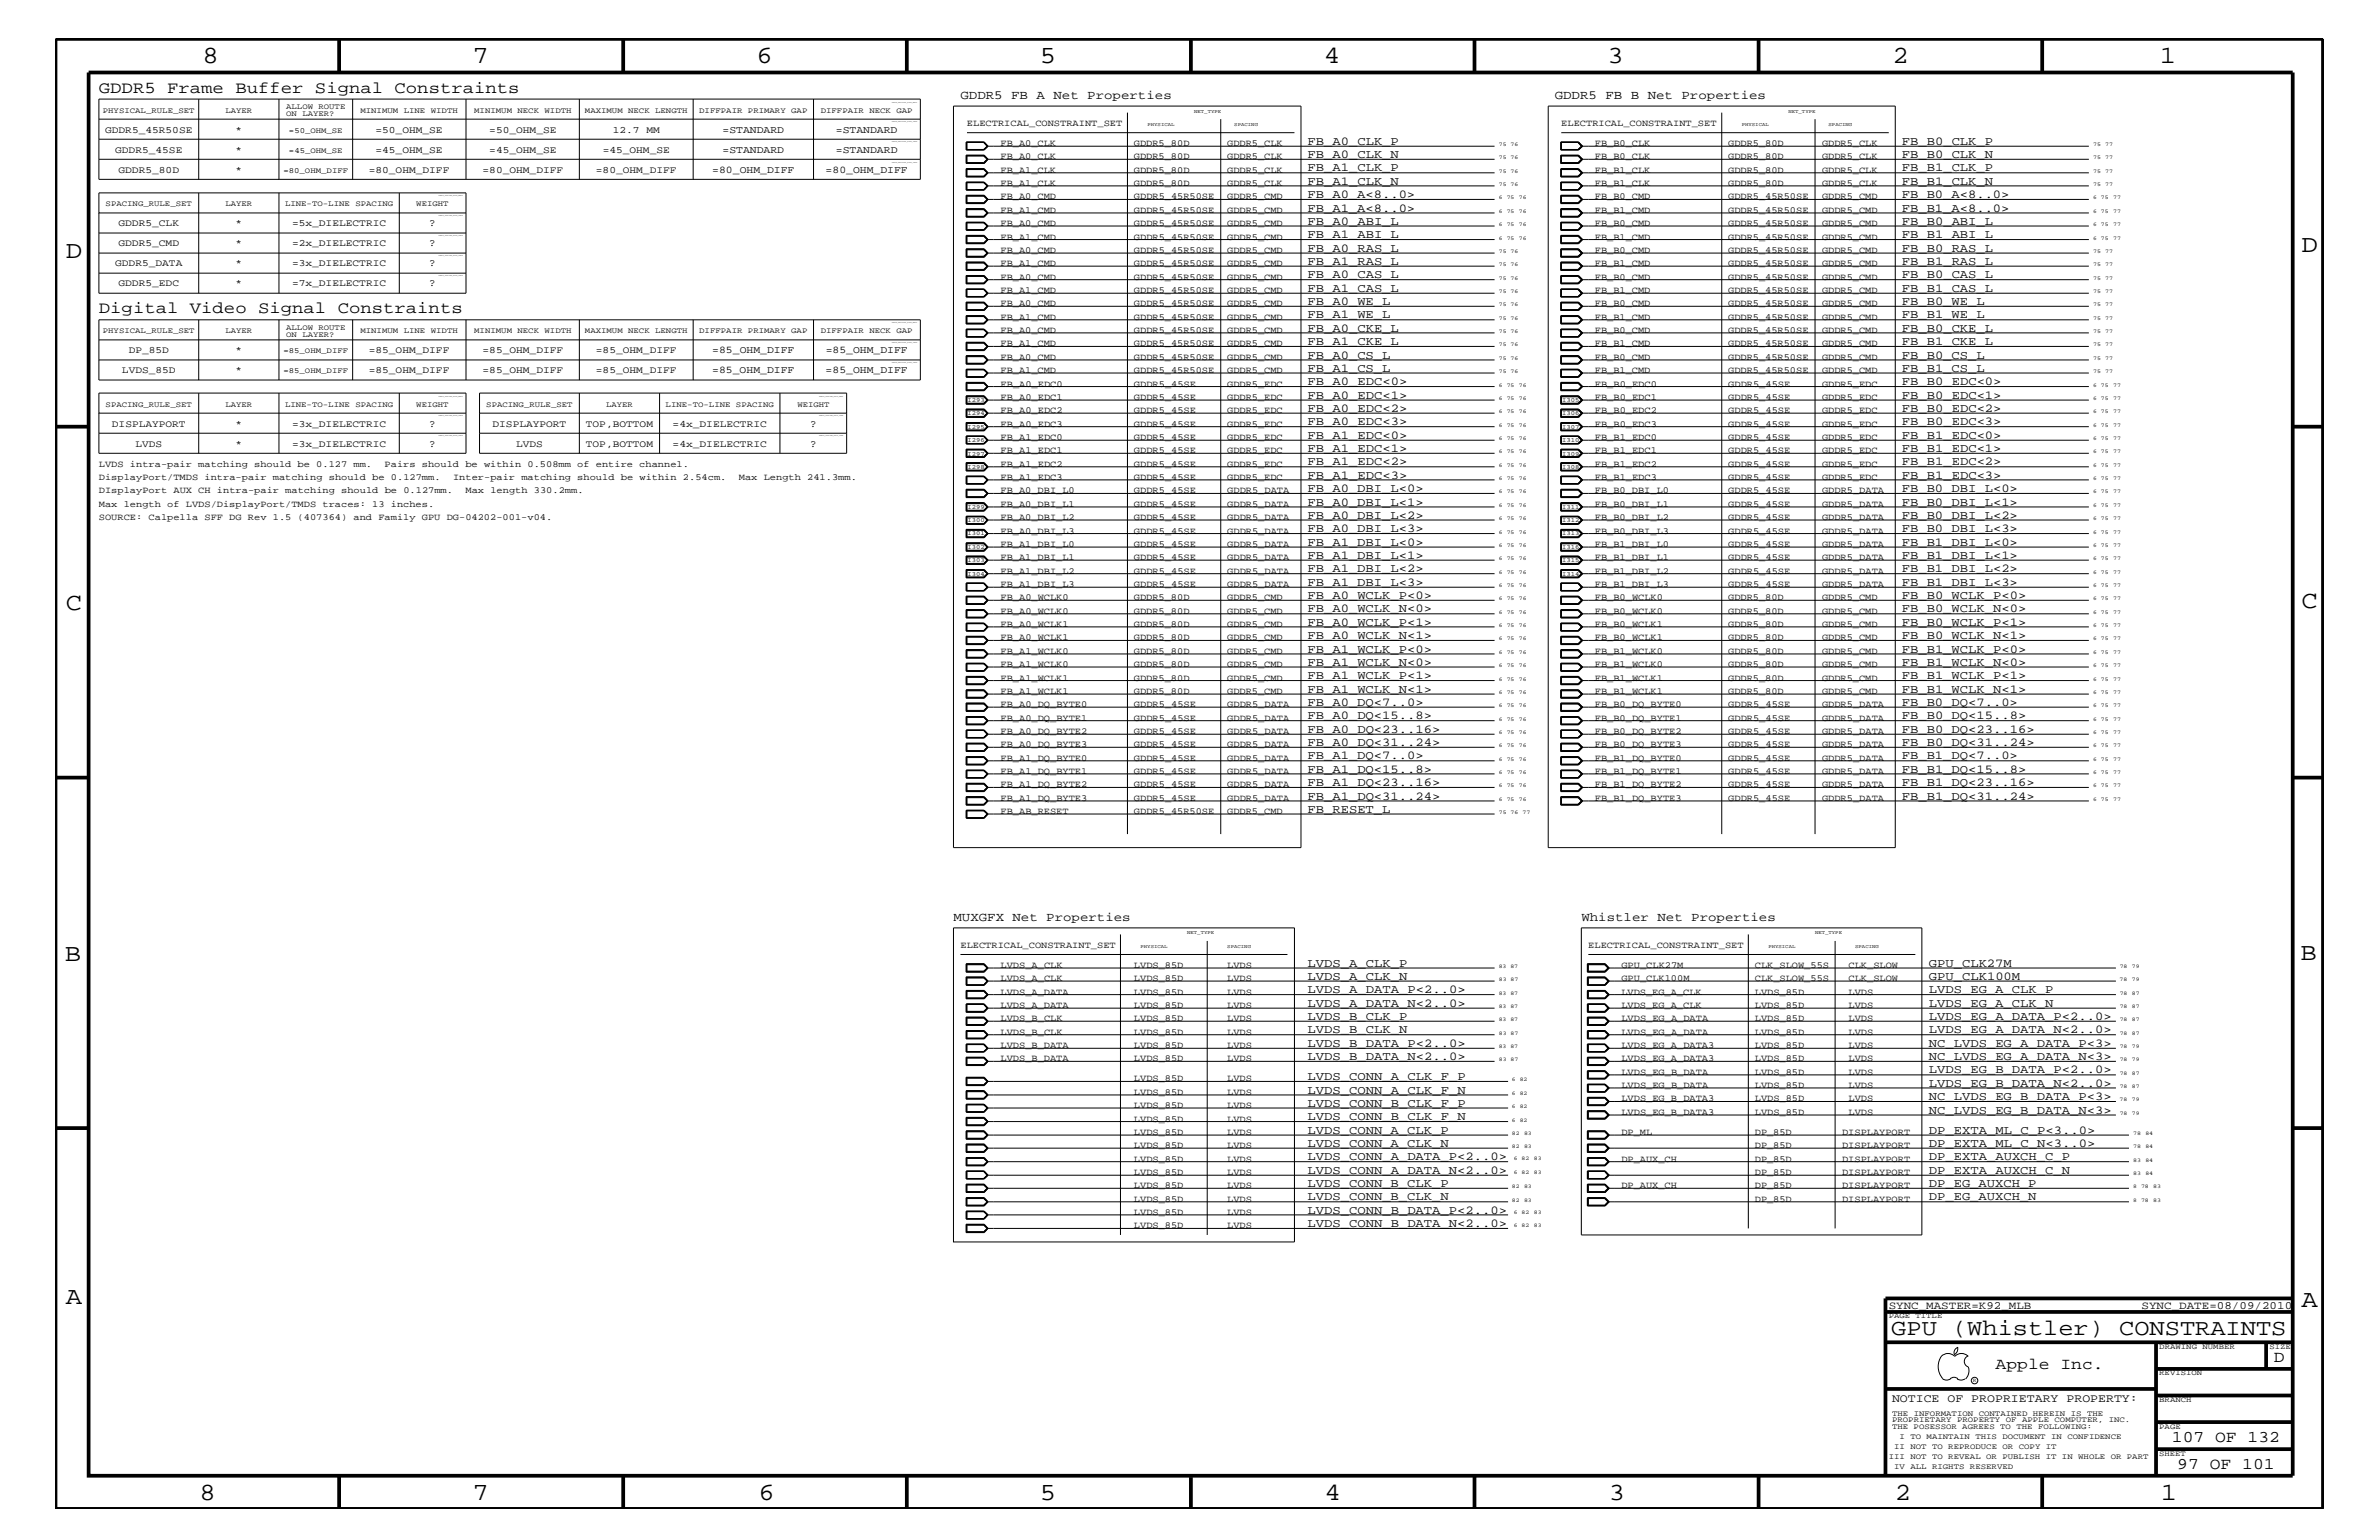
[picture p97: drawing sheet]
<svg xmlns="http://www.w3.org/2000/svg" width="432mm" height="279mm" viewBox="0 0 432 279" stroke-linecap="round" stroke-linejoin="round" font-family="sans-serif">
<defs><g id="words">
<g font-size="4.5">
<text x="36.7" y="11.5">8</text>
<text x="85.8" y="11.5">7</text>
<text x="137.3" y="11.5">6</text>
<text x="188.7" y="11.5">5</text>
<text x="240.3" y="11.5">4</text>
<text x="291.8" y="11.5">3</text>
<text x="343.5" y="11.5">2</text>
<text x="392" y="11.5">1</text>
<text x="11.9" y="46.8">D</text>
<text x="417.8" y="45.7">D</text>
<text x="11.9" y="110.6">C</text>
<text x="417.7" y="110.3">C</text>
<text x="11.8" y="174.3">B</text>
<text x="417.6" y="174.2">B</text>
<text x="11.9" y="236.7">A</text>
<text x="417.7" y="237.1">A</text>
<text x="36.2" y="272.1">8</text>
<text x="85.8" y="272.1">7</text>
<text x="137.7" y="272.1">6</text>
<text x="188.7" y="272.1">5</text>
<text x="240.4" y="272.1">4</text>
<text x="292" y="272.1">3</text>
<text x="343.9" y="272.1">2</text>
<text x="392.2" y="272.1">1</text>
</g>
<text font-size="4.1" x="343.3" y="242.3">GPU (Whistler) CONSTRAINTS</text>
<g font-size="3">
<text x="17.9" y="16.8">GDDR5 Frame Buffer Signal Constraints</text>
<text x="17.9" y="56.8">Digital Video Signal Constraints</text>
<text x="362.2" y="248.4">Apple Inc.</text>
<text x="412.7" y="247.1">D</text>
<text x="394.2" y="261.6">107 OF 132</text>
<text x="395.2" y="266.6">97 OF 101</text>
</g>
<g font-size="2.3">
<text x="174.3" y="18">GDDR5 FB A Net Properties</text>
<text x="282.2" y="18">GDDR5 FB B Net Properties</text>
<text x="173.1" y="167.1">MUXGFX Net Properties</text>
<text x="287" y="167.1">Whistler Net Properties</text>
</g>
<g font-size="2.2">
<text x="237.3" y="28.6">FB_A0_CLK_N</text>
<text x="237.3" y="26.3">FB_A0_CLK_P</text>
<text x="345.2" y="26.3">FB_B0_CLK_P</text>
<text x="345.2" y="28.6">FB_B0_CLK_N</text>
<text x="237.3" y="31.1">FB_A1_CLK_P</text>
<text x="237.3" y="33.6">FB_A1_CLK_N</text>
<text x="237.3" y="35.9">FB_A0_A&lt;8..0&gt;</text>
<text x="345.2" y="35.9">FB_B0_A&lt;8..0&gt;</text>
<text x="345.2" y="31.1">FB_B1_CLK_P</text>
<text x="345.2" y="33.6">FB_B1_CLK_N</text>
<text x="237.3" y="40.8">FB_A0_ABI_L</text>
<text x="237.3" y="38.4">FB_A1_A&lt;8..0&gt;</text>
<text x="345.2" y="38.4">FB_B1_A&lt;8..0&gt;</text>
<text x="345.2" y="40.8">FB_B0_ABI_L</text>
<text x="237.3" y="45.7">FB_A0_RAS_L</text>
<text x="237.3" y="43.2">FB_A1_ABI_L</text>
<text x="345.2" y="45.7">FB_B0_RAS_L</text>
<text x="345.2" y="43.2">FB_B1_ABI_L</text>
<text x="237.3" y="52.9">FB_A1_CAS_L</text>
<text x="237.3" y="50.5">FB_A0_CAS_L</text>
<text x="237.3" y="48">FB_A1_RAS_L</text>
<text x="345.2" y="50.5">FB_B0_CAS_L</text>
<text x="345.2" y="48">FB_B1_RAS_L</text>
<text x="345.2" y="52.9">FB_B1_CAS_L</text>
<text x="237.3" y="55.3">FB_A0_WE_L</text>
<text x="237.3" y="57.8">FB_A1_WE_L</text>
<text x="345.2" y="55.3">FB_B0_WE_L</text>
<text x="345.2" y="57.8">FB_B1_WE_L</text>
<text x="237.3" y="60.2">FB_A0_CKE_L</text>
<text x="237.3" y="62.6">FB_A1_CKE_L</text>
<text x="237.3" y="65.1">FB_A0_CS_L</text>
<text x="345.2" y="65.1">FB_B0_CS_L</text>
<text x="345.2" y="60.2">FB_B0_CKE_L</text>
<text x="345.2" y="62.6">FB_B1_CKE_L</text>
<text x="237.3" y="69.9">FB_A0_EDC&lt;0&gt;</text>
<text x="237.3" y="67.5">FB_A1_CS_L</text>
<text x="345.2" y="67.5">FB_B1_CS_L</text>
<text x="345.2" y="69.9">FB_B0_EDC&lt;0&gt;</text>
<text x="237.3" y="72.3">FB_A0_EDC&lt;1&gt;</text>
<text x="237.3" y="74.7">FB_A0_EDC&lt;2&gt;</text>
<text x="237.3" y="77.2">FB_A0_EDC&lt;3&gt;</text>
<text x="345.2" y="72.3">FB_B0_EDC&lt;1&gt;</text>
<text x="345.2" y="77.2">FB_B0_EDC&lt;3&gt;</text>
<text x="345.2" y="74.7">FB_B0_EDC&lt;2&gt;</text>
<text x="237.3" y="82">FB_A1_EDC&lt;1&gt;</text>
<text x="237.3" y="79.6">FB_A1_EDC&lt;0&gt;</text>
<text x="345.2" y="79.6">FB_B1_EDC&lt;0&gt;</text>
<text x="345.2" y="82">FB_B1_EDC&lt;1&gt;</text>
<text x="237.3" y="89.3">FB_A0_DBI_L&lt;0&gt;</text>
<text x="237.3" y="86.9">FB_A1_EDC&lt;3&gt;</text>
<text x="237.3" y="84.4">FB_A1_EDC&lt;2&gt;</text>
<text x="345.2" y="89.3">FB_B0_DBI_L&lt;0&gt;</text>
<text x="345.2" y="84.4">FB_B1_EDC&lt;2&gt;</text>
<text x="345.2" y="86.9">FB_B1_EDC&lt;3&gt;</text>
<text x="237.3" y="94.2">FB_A0_DBI_L&lt;2&gt;</text>
<text x="237.3" y="91.7">FB_A0_DBI_L&lt;1&gt;</text>
<text x="345.2" y="94.2">FB_B0_DBI_L&lt;2&gt;</text>
<text x="345.2" y="91.7">FB_B0_DBI_L&lt;1&gt;</text>
<text x="237.3" y="101.4">FB_A1_DBI_L&lt;1&gt;</text>
<text x="237.3" y="99">FB_A1_DBI_L&lt;0&gt;</text>
<text x="237.3" y="96.5">FB_A0_DBI_L&lt;3&gt;</text>
<text x="345.2" y="99">FB_B1_DBI_L&lt;0&gt;</text>
<text x="345.2" y="101.4">FB_B1_DBI_L&lt;1&gt;</text>
<text x="345.2" y="96.5">FB_B0_DBI_L&lt;3&gt;</text>
<text x="237.3" y="103.8">FB_A1_DBI_L&lt;2&gt;</text>
<text x="237.3" y="106.3">FB_A1_DBI_L&lt;3&gt;</text>
<text x="345.2" y="103.8">FB_B1_DBI_L&lt;2&gt;</text>
<text x="345.2" y="106.3">FB_B1_DBI_L&lt;3&gt;</text>
<text x="237.3" y="113.6">FB_A0_WCLK_P&lt;1&gt;</text>
<text x="237.3" y="111.1">FB_A0_WCLK_N&lt;0&gt;</text>
<text x="237.3" y="108.7">FB_A0_WCLK_P&lt;0&gt;</text>
<text x="345.2" y="113.6">FB_B0_WCLK_P&lt;1&gt;</text>
<text x="345.2" y="108.7">FB_B0_WCLK_P&lt;0&gt;</text>
<text x="345.2" y="111.1">FB_B0_WCLK_N&lt;0&gt;</text>
<text x="237.3" y="118.4">FB_A1_WCLK_P&lt;0&gt;</text>
<text x="237.3" y="115.9">FB_A0_WCLK_N&lt;1&gt;</text>
<text x="345.2" y="118.4">FB_B1_WCLK_P&lt;0&gt;</text>
<text x="345.2" y="115.9">FB_B0_WCLK_N&lt;1&gt;</text>
<text x="237.3" y="125.7">FB_A1_WCLK_N&lt;1&gt;</text>
<text x="237.3" y="123.2">FB_A1_WCLK_P&lt;1&gt;</text>
<text x="237.3" y="120.8">FB_A1_WCLK_N&lt;0&gt;</text>
<text x="345.2" y="120.8">FB_B1_WCLK_N&lt;0&gt;</text>
<text x="345.2" y="125.7">FB_B1_WCLK_N&lt;1&gt;</text>
<text x="345.2" y="123.2">FB_B1_WCLK_P&lt;1&gt;</text>
<text x="237.3" y="128">FB_A0_DQ&lt;7..0&gt;</text>
<text x="237.3" y="130.5">FB_A0_DQ&lt;15..8&gt;</text>
<text x="345.2" y="128">FB_B0_DQ&lt;7..0&gt;</text>
<text x="345.2" y="130.5">FB_B0_DQ&lt;15..8&gt;</text>
<text x="237.3" y="137.8">FB_A1_DQ&lt;7..0&gt;</text>
<text x="237.3" y="135.3">FB_A0_DQ&lt;31..24&gt;</text>
<text x="237.3" y="133">FB_A0_DQ&lt;23..16&gt;</text>
<text x="345.2" y="137.8">FB_B1_DQ&lt;7..0&gt;</text>
<text x="345.2" y="135.3">FB_B0_DQ&lt;31..24&gt;</text>
<text x="345.2" y="133">FB_B0_DQ&lt;23..16&gt;</text>
<text x="237.3" y="142.6">FB_A1_DQ&lt;23..16&gt;</text>
<text x="237.3" y="140.2">FB_A1_DQ&lt;15..8&gt;</text>
<text x="345.2" y="142.6">FB_B1_DQ&lt;23..16&gt;</text>
<text x="345.2" y="140.2">FB_B1_DQ&lt;15..8&gt;</text>
<text x="237.3" y="147.5">FB_RESET_L</text>
<text x="237.3" y="145.1">FB_A1_DQ&lt;31..24&gt;</text>
<text x="345.2" y="145.1">FB_B1_DQ&lt;31..24&gt;</text>
<text x="237.3" y="177.7">LVDS_A_CLK_N</text>
<text x="237.3" y="175.4">LVDS_A_CLK_P</text>
<text x="350.1" y="177.7">GPU_CLK100M</text>
<text x="350.1" y="175.4">GPU_CLK27M</text>
<text x="237.3" y="185">LVDS_B_CLK_P</text>
<text x="237.3" y="180.2">LVDS_A_DATA_P&lt;2..0&gt;</text>
<text x="237.3" y="182.7">LVDS_A_DATA_N&lt;2..0&gt;</text>
<text x="350.1" y="185">LVDS_EG_A_DATA_P&lt;2..0&gt;</text>
<text x="350.1" y="180.2">LVDS_EG_A_CLK_P</text>
<text x="350.1" y="182.7">LVDS_EG_A_CLK_N</text>
<text x="237.3" y="187.5">LVDS_B_CLK_N</text>
<text x="237.3" y="189.9">LVDS_B_DATA_P&lt;2..0&gt;</text>
<text x="350.1" y="187.5">LVDS_EG_A_DATA_N&lt;2..0&gt;</text>
<text x="350.1" y="189.9">NC_LVDS_EG_A_DATA_P&lt;3&gt;</text>
<text x="237.3" y="192.3">LVDS_B_DATA_N&lt;2..0&gt;</text>
<text x="237.3" y="195.9">LVDS_CONN_A_CLK_F_P</text>
<text x="350.1" y="194.8">LVDS_EG_B_DATA_P&lt;2..0&gt;</text>
<text x="350.1" y="192.3">NC_LVDS_EG_A_DATA_N&lt;3&gt;</text>
<text x="350.1" y="197.2">LVDS_EG_B_DATA_N&lt;2..0&gt;</text>
<text x="237.3" y="200.9">LVDS_CONN_B_CLK_F_P</text>
<text x="237.3" y="198.4">LVDS_CONN_A_CLK_F_N</text>
<text x="237.3" y="203.2">LVDS_CONN_B_CLK_F_N</text>
<text x="350.1" y="199.6">NC_LVDS_EG_B_DATA_P&lt;3&gt;</text>
<text x="350.1" y="202">NC_LVDS_EG_B_DATA_N&lt;3&gt;</text>
<text x="237.3" y="208.1">LVDS_CONN_A_CLK_N</text>
<text x="237.3" y="205.7">LVDS_CONN_A_CLK_P</text>
<text x="350.1" y="205.7">DP_EXTA_ML_C_P&lt;3..0&gt;</text>
<text x="350.1" y="208.1">DP_EXTA_ML_C_N&lt;3..0&gt;</text>
<text x="237.3" y="210.5">LVDS_CONN_A_DATA_P&lt;2..0&gt;</text>
<text x="237.3" y="213">LVDS_CONN_A_DATA_N&lt;2..0&gt;</text>
<text x="237.3" y="215.3">LVDS_CONN_B_CLK_P</text>
<text x="350.1" y="215.3">DP_EG_AUXCH_P</text>
<text x="350.1" y="210.5">DP_EXTA_AUXCH_C_P</text>
<text x="350.1" y="213">DP_EXTA_AUXCH_C_N</text>
<text x="237.3" y="220.2">LVDS_CONN_B_DATA_P&lt;2..0&gt;</text>
<text x="237.3" y="217.8">LVDS_CONN_B_CLK_N</text>
<text x="350.1" y="217.8">DP_EG_AUXCH_N</text>
<text x="237.3" y="222.6">LVDS_CONN_B_DATA_N&lt;2..0&gt;</text>
</g>
<text font-size="2.1" x="343.4" y="254.4">NOTICE OF PROPRIETARY PROPERTY:</text>
<g font-size="2">
<text x="342.8" y="237.4">SYNC_MASTER=K92_MLB</text>
<text x="388.7" y="237.4">SYNC_DATE=08/09/2010</text>
</g>
<g font-size="1.9">
<text x="131.2" y="27.7">=STANDARD</text>
<text x="131.2" y="24.1">=STANDARD</text>
<text x="151.7" y="24.1">=STANDARD</text>
<text x="151.7" y="27.7">=STANDARD</text>
<text x="129.3" y="31.4">=80_OHM_DIFF</text>
<text x="149.9" y="31.4">=80_OHM_DIFF</text>
<text x="77.9" y="41">?</text>
<text x="77.9" y="44.6">?</text>
<text x="77.9" y="51.9">?</text>
<text x="77.9" y="48.3">?</text>
<text x="129.3" y="64">=85_OHM_DIFF</text>
<text x="149.9" y="64">=85_OHM_DIFF</text>
<text x="129.3" y="67.7">=85_OHM_DIFF</text>
<text x="149.9" y="67.7">=85_OHM_DIFF</text>
<text x="77.9" y="77.4">?</text>
<text x="147.1" y="77.4">?</text>
<text x="77.9" y="81.1">?</text>
<text x="147.1" y="81.1">?</text>
</g>
<g font-size="1.8">
<text x="19.1" y="24.1">GDDR5_45R50SE</text>
<text x="20.9" y="27.7">GDDR5_45SE</text>
<text x="42.8" y="27.7">*</text>
<text x="42.8" y="24.1">*</text>
<text x="68.2" y="27.7">=45_OHM_SE</text>
<text x="68.2" y="24.1">=50_OHM_SE</text>
<text x="88.8" y="27.7">=45_OHM_SE</text>
<text x="88.8" y="24.1">=50_OHM_SE</text>
<text x="109.4" y="27.7">=45_OHM_SE</text>
<text x="111.2" y="24.1">12.7 MM</text>
<text x="21.5" y="31.4">GDDR5_80D</text>
<text x="42.8" y="31.4">*</text>
<text x="66.9" y="31.4">=80_OHM_DIFF</text>
<text x="87.6" y="31.4">=80_OHM_DIFF</text>
<text x="108.2" y="31.4">=80_OHM_DIFF</text>
<text x="21.5" y="41">GDDR5_CLK</text>
<text x="42.8" y="41">*</text>
<text x="53" y="41">=5x_DIELECTRIC</text>
<text x="21.5" y="44.6">GDDR5_CMD</text>
<text x="42.8" y="44.6">*</text>
<text x="53" y="44.6">=2x_DIELECTRIC</text>
<text x="20.9" y="48.3">GDDR5_DATA</text>
<text x="21.5" y="51.9">GDDR5_EDC</text>
<text x="42.8" y="51.9">*</text>
<text x="42.8" y="48.3">*</text>
<text x="53" y="51.9">=7x_DIELECTRIC</text>
<text x="53" y="48.3">=3x_DIELECTRIC</text>
<text x="23.4" y="64">DP_85D</text>
<text x="42.8" y="64">*</text>
<text x="66.9" y="64">=85_OHM_DIFF</text>
<text x="87.6" y="64">=85_OHM_DIFF</text>
<text x="108.2" y="64">=85_OHM_DIFF</text>
<text x="22.1" y="67.7">LVDS_85D</text>
<text x="42.8" y="67.7">*</text>
<text x="66.9" y="67.7">=85_OHM_DIFF</text>
<text x="87.6" y="67.7">=85_OHM_DIFF</text>
<text x="108.2" y="67.7">=85_OHM_DIFF</text>
<text x="20.3" y="77.4">DISPLAYPORT</text>
<text x="42.8" y="77.4">*</text>
<text x="53" y="77.4">=3x_DIELECTRIC</text>
<text x="89.4" y="77.4">DISPLAYPORT</text>
<text x="106.3" y="77.4">TOP,BOTTOM</text>
<text x="122.1" y="77.4">=4x_DIELECTRIC</text>
<text x="24.6" y="81.1">LVDS</text>
<text x="42.8" y="81.1">*</text>
<text x="53" y="81.1">=3x_DIELECTRIC</text>
<text x="93.7" y="81.1">LVDS</text>
<text x="106.3" y="81.1">TOP,BOTTOM</text>
<text x="122.1" y="81.1">=4x_DIELECTRIC</text>
</g>
<g font-size="1.7">
<text x="175.5" y="22.9">ELECTRICAL_CONSTRAINT_SET</text>
<text x="283.4" y="22.9">ELECTRICAL_CONSTRAINT_SET</text>
<text x="181.6" y="28.9">FB_A0_CLK</text>
<text x="181.6" y="26.5">FB_A0_CLK</text>
<text x="205.8" y="28.9">GDDR5_80D</text>
<text x="205.8" y="26.5">GDDR5_80D</text>
<text x="222.8" y="28.9">GDDR5_CLK</text>
<text x="222.8" y="26.5">GDDR5_CLK</text>
<text x="289.5" y="28.9">FB_B0_CLK</text>
<text x="289.5" y="26.5">FB_B0_CLK</text>
<text x="313.7" y="28.9">GDDR5_80D</text>
<text x="313.7" y="26.5">GDDR5_80D</text>
<text x="330.7" y="28.9">GDDR5_CLK</text>
<text x="330.7" y="26.5">GDDR5_CLK</text>
<text x="181.6" y="31.4">FB_A1_CLK</text>
<text x="181.6" y="33.7">FB_A1_CLK</text>
<text x="205.8" y="31.4">GDDR5_80D</text>
<text x="205.8" y="33.7">GDDR5_80D</text>
<text x="222.8" y="31.4">GDDR5_CLK</text>
<text x="222.8" y="33.7">GDDR5_CLK</text>
<text x="289.5" y="31.4">FB_B1_CLK</text>
<text x="289.5" y="33.7">FB_B1_CLK</text>
<text x="313.7" y="31.4">GDDR5_80D</text>
<text x="313.7" y="33.7">GDDR5_80D</text>
<text x="330.7" y="31.4">GDDR5_CLK</text>
<text x="330.7" y="33.7">GDDR5_CLK</text>
<text x="181.6" y="36.2">FB_A0_CMD</text>
<text x="181.6" y="38.6">FB_A1_CMD</text>
<text x="181.6" y="41">FB_A0_CMD</text>
<text x="205.8" y="36.2">GDDR5_45R50SE</text>
<text x="205.8" y="38.6">GDDR5_45R50SE</text>
<text x="205.8" y="41">GDDR5_45R50SE</text>
<text x="222.8" y="36.2">GDDR5_CMD</text>
<text x="222.8" y="38.6">GDDR5_CMD</text>
<text x="222.8" y="41">GDDR5_CMD</text>
<text x="289.5" y="36.2">FB_B0_CMD</text>
<text x="289.5" y="41">FB_B0_CMD</text>
<text x="289.5" y="38.6">FB_B1_CMD</text>
<text x="313.7" y="38.6">GDDR5_45R50SE</text>
<text x="313.7" y="36.2">GDDR5_45R50SE</text>
<text x="313.7" y="41">GDDR5_45R50SE</text>
<text x="330.7" y="36.2">GDDR5_CMD</text>
<text x="330.7" y="41">GDDR5_CMD</text>
<text x="330.7" y="38.6">GDDR5_CMD</text>
<text x="181.6" y="45.9">FB_A0_CMD</text>
<text x="181.6" y="43.5">FB_A1_CMD</text>
<text x="205.8" y="45.9">GDDR5_45R50SE</text>
<text x="205.8" y="43.5">GDDR5_45R50SE</text>
<text x="222.8" y="45.9">GDDR5_CMD</text>
<text x="222.8" y="43.5">GDDR5_CMD</text>
<text x="289.5" y="45.9">FB_B0_CMD</text>
<text x="289.5" y="43.5">FB_B1_CMD</text>
<text x="313.7" y="45.9">GDDR5_45R50SE</text>
<text x="313.7" y="43.5">GDDR5_45R50SE</text>
<text x="330.7" y="45.9">GDDR5_CMD</text>
<text x="330.7" y="43.5">GDDR5_CMD</text>
<text x="181.6" y="53.2">FB_A1_CMD</text>
<text x="181.6" y="50.7">FB_A0_CMD</text>
<text x="181.6" y="48.3">FB_A1_CMD</text>
<text x="205.8" y="53.2">GDDR5_45R50SE</text>
<text x="205.8" y="50.7">GDDR5_45R50SE</text>
<text x="205.8" y="48.3">GDDR5_45R50SE</text>
<text x="222.8" y="53.2">GDDR5_CMD</text>
<text x="222.8" y="50.7">GDDR5_CMD</text>
<text x="222.8" y="48.3">GDDR5_CMD</text>
<text x="289.5" y="50.7">FB_B0_CMD</text>
<text x="289.5" y="48.3">FB_B1_CMD</text>
<text x="289.5" y="53.2">FB_B1_CMD</text>
<text x="313.7" y="50.7">GDDR5_45R50SE</text>
<text x="313.7" y="48.3">GDDR5_45R50SE</text>
<text x="313.7" y="53.2">GDDR5_45R50SE</text>
<text x="330.7" y="50.7">GDDR5_CMD</text>
<text x="330.7" y="48.3">GDDR5_CMD</text>
<text x="330.7" y="53.2">GDDR5_CMD</text>
<text x="181.6" y="55.6">FB_A0_CMD</text>
<text x="181.6" y="58">FB_A1_CMD</text>
<text x="205.8" y="55.6">GDDR5_45R50SE</text>
<text x="205.8" y="58">GDDR5_45R50SE</text>
<text x="222.8" y="55.6">GDDR5_CMD</text>
<text x="222.8" y="58">GDDR5_CMD</text>
<text x="289.5" y="55.6">FB_B0_CMD</text>
<text x="289.5" y="58">FB_B1_CMD</text>
<text x="313.7" y="55.6">GDDR5_45R50SE</text>
<text x="313.7" y="58">GDDR5_45R50SE</text>
<text x="330.7" y="55.6">GDDR5_CMD</text>
<text x="330.7" y="58">GDDR5_CMD</text>
<text x="181.6" y="60.4">FB_A0_CMD</text>
<text x="181.6" y="65.3">FB_A0_CMD</text>
<text x="181.6" y="62.9">FB_A1_CMD</text>
<text x="205.8" y="60.4">GDDR5_45R50SE</text>
<text x="205.8" y="65.3">GDDR5_45R50SE</text>
<text x="205.8" y="62.9">GDDR5_45R50SE</text>
<text x="222.8" y="60.4">GDDR5_CMD</text>
<text x="222.8" y="65.3">GDDR5_CMD</text>
<text x="222.8" y="62.9">GDDR5_CMD</text>
<text x="289.5" y="65.3">FB_B0_CMD</text>
<text x="289.5" y="60.4">FB_B0_CMD</text>
<text x="289.5" y="62.9">FB_B1_CMD</text>
<text x="313.7" y="65.3">GDDR5_45R50SE</text>
<text x="313.7" y="60.4">GDDR5_45R50SE</text>
<text x="313.7" y="62.9">GDDR5_45R50SE</text>
<text x="330.7" y="65.3">GDDR5_CMD</text>
<text x="330.7" y="60.4">GDDR5_CMD</text>
<text x="330.7" y="62.9">GDDR5_CMD</text>
<text x="181.6" y="67.7">FB_A1_CMD</text>
<text x="181.6" y="70.1">FB_A0_EDC0</text>
<text x="205.8" y="70.1">GDDR5_45SE</text>
<text x="205.8" y="67.7">GDDR5_45R50SE</text>
<text x="222.8" y="70.1">GDDR5_EDC</text>
<text x="222.8" y="67.7">GDDR5_CMD</text>
<text x="289.5" y="67.7">FB_B1_CMD</text>
<text x="289.5" y="70.1">FB_B0_EDC0</text>
<text x="313.7" y="67.7">GDDR5_45R50SE</text>
<text x="313.7" y="70.1">GDDR5_45SE</text>
<text x="330.7" y="70.1">GDDR5_EDC</text>
<text x="330.7" y="67.7">GDDR5_CMD</text>
<text x="181.6" y="72.6">FB_A0_EDC1</text>
<text x="181.6" y="75">FB_A0_EDC2</text>
<text x="181.6" y="77.4">FB_A0_EDC3</text>
<text x="205.8" y="72.6">GDDR5_45SE</text>
<text x="205.8" y="75">GDDR5_45SE</text>
<text x="205.8" y="77.4">GDDR5_45SE</text>
<text x="222.8" y="72.6">GDDR5_EDC</text>
<text x="222.8" y="75">GDDR5_EDC</text>
<text x="222.8" y="77.4">GDDR5_EDC</text>
<text x="289.5" y="72.6">FB_B0_EDC1</text>
<text x="289.5" y="77.4">FB_B0_EDC3</text>
<text x="289.5" y="75">FB_B0_EDC2</text>
<text x="313.7" y="72.6">GDDR5_45SE</text>
<text x="313.7" y="77.4">GDDR5_45SE</text>
<text x="313.7" y="75">GDDR5_45SE</text>
<text x="330.7" y="72.6">GDDR5_EDC</text>
<text x="330.7" y="77.4">GDDR5_EDC</text>
<text x="330.7" y="75">GDDR5_EDC</text>
<text x="181.6" y="79.9">FB_A1_EDC0</text>
<text x="181.6" y="82.2">FB_A1_EDC1</text>
<text x="205.8" y="82.2">GDDR5_45SE</text>
<text x="205.8" y="79.9">GDDR5_45SE</text>
<text x="222.8" y="82.2">GDDR5_EDC</text>
<text x="222.8" y="79.9">GDDR5_EDC</text>
<text x="289.5" y="79.9">FB_B1_EDC0</text>
<text x="289.5" y="82.2">FB_B1_EDC1</text>
<text x="313.7" y="79.9">GDDR5_45SE</text>
<text x="313.7" y="82.2">GDDR5_45SE</text>
<text x="330.7" y="79.9">GDDR5_EDC</text>
<text x="330.7" y="82.2">GDDR5_EDC</text>
<text x="17.9" y="89.5">DIsplayPort AUX CH intra-pair matching should be 0.127mm.</text>
<text x="17.9" y="87.1">DisplayPort/TMDS intra-pair matching should be 0.127mm.</text>
<text x="17.9" y="84.7">LVDS intra-pair matching should be 0.127 mm.</text>
<text x="69.8" y="84.7">Pairs should be within 0.508mm of entire channel.</text>
<text x="82.2" y="87.1">Inter-pair matching should be within 2.54cm.</text>
<text x="84.5" y="89.5">Max length 330.2mm.</text>
<text x="134.1" y="87.1">Max Length 241.3mm.</text>
<text x="181.6" y="89.5">FB_A0_DBI_L0</text>
<text x="181.6" y="87.1">FB_A1_EDC3</text>
<text x="181.6" y="84.7">FB_A1_EDC2</text>
<text x="205.8" y="89.5">GDDR5_45SE</text>
<text x="205.8" y="87.1">GDDR5_45SE</text>
<text x="205.8" y="84.7">GDDR5_45SE</text>
<text x="222.8" y="87.1">GDDR5_EDC</text>
<text x="222.8" y="84.7">GDDR5_EDC</text>
<text x="222.8" y="89.5">GDDR5_DATA</text>
<text x="289.5" y="84.7">FB_B1_EDC2</text>
<text x="289.5" y="87.1">FB_B1_EDC3</text>
<text x="289.5" y="89.5">FB_B0_DBI_L0</text>
<text x="313.7" y="89.5">GDDR5_45SE</text>
<text x="313.7" y="84.7">GDDR5_45SE</text>
<text x="313.7" y="87.1">GDDR5_45SE</text>
<text x="330.7" y="84.7">GDDR5_EDC</text>
<text x="330.7" y="87.1">GDDR5_EDC</text>
<text x="330.7" y="89.5">GDDR5_DATA</text>
<text x="17.9" y="92">Max length of LVDS/DisplayPort/TMDS traces: 13 inches.</text>
<text x="17.9" y="94.3">SOURCE: Calpella SFF DG Rev 1.5 (407364) and Family GPU DG-04202-001-v04.</text>
<text x="181.6" y="94.3">FB_A0_DBI_L2</text>
<text x="181.6" y="92">FB_A0_DBI_L1</text>
<text x="205.8" y="94.3">GDDR5_45SE</text>
<text x="205.8" y="92">GDDR5_45SE</text>
<text x="222.8" y="94.3">GDDR5_DATA</text>
<text x="222.8" y="92">GDDR5_DATA</text>
<text x="289.5" y="94.3">FB_B0_DBI_L2</text>
<text x="289.5" y="92">FB_B0_DBI_L1</text>
<text x="313.7" y="94.3">GDDR5_45SE</text>
<text x="313.7" y="92">GDDR5_45SE</text>
<text x="330.7" y="94.3">GDDR5_DATA</text>
<text x="330.7" y="92">GDDR5_DATA</text>
<text x="181.6" y="101.6">FB_A1_DBI_L1</text>
<text x="181.6" y="99.3">FB_A1_DBI_L0</text>
<text x="181.6" y="96.8">FB_A0_DBI_L3</text>
<text x="205.8" y="96.8">GDDR5_45SE</text>
<text x="205.8" y="101.6">GDDR5_45SE</text>
<text x="205.8" y="99.3">GDDR5_45SE</text>
<text x="222.8" y="96.8">GDDR5_DATA</text>
<text x="222.8" y="101.6">GDDR5_DATA</text>
<text x="222.8" y="99.3">GDDR5_DATA</text>
<text x="289.5" y="99.3">FB_B1_DBI_L0</text>
<text x="289.5" y="101.6">FB_B1_DBI_L1</text>
<text x="289.5" y="96.8">FB_B0_DBI_L3</text>
<text x="313.7" y="99.3">GDDR5_45SE</text>
<text x="313.7" y="101.6">GDDR5_45SE</text>
<text x="313.7" y="96.8">GDDR5_45SE</text>
<text x="330.7" y="99.3">GDDR5_DATA</text>
<text x="330.7" y="101.6">GDDR5_DATA</text>
<text x="330.7" y="96.8">GDDR5_DATA</text>
<text x="181.6" y="104.1">FB_A1_DBI_L2</text>
<text x="181.6" y="106.5">FB_A1_DBI_L3</text>
<text x="205.8" y="106.5">GDDR5_45SE</text>
<text x="205.8" y="104.1">GDDR5_45SE</text>
<text x="222.8" y="104.1">GDDR5_DATA</text>
<text x="222.8" y="106.5">GDDR5_DATA</text>
<text x="289.5" y="104.1">FB_B1_DBI_L2</text>
<text x="289.5" y="106.5">FB_B1_DBI_L3</text>
<text x="313.7" y="106.5">GDDR5_45SE</text>
<text x="313.7" y="104.1">GDDR5_45SE</text>
<text x="330.7" y="106.5">GDDR5_DATA</text>
<text x="330.7" y="104.1">GDDR5_DATA</text>
<text x="181.6" y="113.7">FB_A0_WCLK1</text>
<text x="181.6" y="111.4">FB_A0_WCLK0</text>
<text x="181.6" y="108.9">FB_A0_WCLK0</text>
<text x="205.8" y="113.7">GDDR5_80D</text>
<text x="205.8" y="111.4">GDDR5_80D</text>
<text x="205.8" y="108.9">GDDR5_80D</text>
<text x="222.8" y="113.7">GDDR5_CMD</text>
<text x="222.8" y="111.4">GDDR5_CMD</text>
<text x="222.8" y="108.9">GDDR5_CMD</text>
<text x="289.5" y="113.7">FB_B0_WCLK1</text>
<text x="289.5" y="108.9">FB_B0_WCLK0</text>
<text x="289.5" y="111.4">FB_B0_WCLK0</text>
<text x="313.7" y="108.9">GDDR5_80D</text>
<text x="313.7" y="111.4">GDDR5_80D</text>
<text x="313.7" y="113.7">GDDR5_80D</text>
<text x="330.7" y="113.7">GDDR5_CMD</text>
<text x="330.7" y="108.9">GDDR5_CMD</text>
<text x="330.7" y="111.4">GDDR5_CMD</text>
<text x="181.6" y="118.6">FB_A1_WCLK0</text>
<text x="181.6" y="116.2">FB_A0_WCLK1</text>
<text x="205.8" y="118.6">GDDR5_80D</text>
<text x="205.8" y="116.2">GDDR5_80D</text>
<text x="222.8" y="118.6">GDDR5_CMD</text>
<text x="222.8" y="116.2">GDDR5_CMD</text>
<text x="289.5" y="118.6">FB_B1_WCLK0</text>
<text x="289.5" y="116.2">FB_B0_WCLK1</text>
<text x="313.7" y="118.6">GDDR5_80D</text>
<text x="313.7" y="116.2">GDDR5_80D</text>
<text x="330.7" y="118.6">GDDR5_CMD</text>
<text x="330.7" y="116.2">GDDR5_CMD</text>
<text x="181.6" y="125.9">FB_A1_WCLK1</text>
<text x="181.6" y="123.5">FB_A1_WCLK1</text>
<text x="181.6" y="121">FB_A1_WCLK0</text>
<text x="205.8" y="125.9">GDDR5_80D</text>
<text x="205.8" y="123.5">GDDR5_80D</text>
<text x="205.8" y="121">GDDR5_80D</text>
<text x="222.8" y="125.9">GDDR5_CMD</text>
<text x="222.8" y="123.5">GDDR5_CMD</text>
<text x="222.8" y="121">GDDR5_CMD</text>
<text x="289.5" y="121">FB_B1_WCLK0</text>
<text x="289.5" y="125.9">FB_B1_WCLK1</text>
<text x="289.5" y="123.5">FB_B1_WCLK1</text>
<text x="313.7" y="121">GDDR5_80D</text>
<text x="313.7" y="123.5">GDDR5_80D</text>
<text x="313.7" y="125.9">GDDR5_80D</text>
<text x="330.7" y="121">GDDR5_CMD</text>
<text x="330.7" y="125.9">GDDR5_CMD</text>
<text x="330.7" y="123.5">GDDR5_CMD</text>
<text x="181.6" y="130.8">FB_A0_DQ_BYTE1</text>
<text x="181.6" y="128.3">FB_A0_DQ_BYTE0</text>
<text x="205.8" y="128.3">GDDR5_45SE</text>
<text x="205.8" y="130.8">GDDR5_45SE</text>
<text x="222.8" y="130.8">GDDR5_DATA</text>
<text x="222.8" y="128.3">GDDR5_DATA</text>
<text x="289.5" y="128.3">FB_B0_DQ_BYTE0</text>
<text x="289.5" y="130.8">FB_B0_DQ_BYTE1</text>
<text x="313.7" y="128.3">GDDR5_45SE</text>
<text x="313.7" y="130.8">GDDR5_45SE</text>
<text x="330.7" y="128.3">GDDR5_DATA</text>
<text x="330.7" y="130.8">GDDR5_DATA</text>
<text x="181.6" y="135.6">FB_A0_DQ_BYTE3</text>
<text x="181.6" y="133.2">FB_A0_DQ_BYTE2</text>
<text x="205.8" y="135.6">GDDR5_45SE</text>
<text x="205.8" y="133.2">GDDR5_45SE</text>
<text x="222.8" y="135.6">GDDR5_DATA</text>
<text x="222.8" y="133.2">GDDR5_DATA</text>
<text x="289.5" y="135.6">FB_B0_DQ_BYTE3</text>
<text x="289.5" y="133.2">FB_B0_DQ_BYTE2</text>
<text x="313.7" y="135.6">GDDR5_45SE</text>
<text x="313.7" y="133.2">GDDR5_45SE</text>
<text x="330.7" y="135.6">GDDR5_DATA</text>
<text x="330.7" y="133.2">GDDR5_DATA</text>
<text x="181.6" y="142.9">FB_A1_DQ_BYTE2</text>
<text x="181.6" y="140.4">FB_A1_DQ_BYTE1</text>
<text x="181.6" y="138">FB_A1_DQ_BYTE0</text>
<text x="205.8" y="142.9">GDDR5_45SE</text>
<text x="205.8" y="140.4">GDDR5_45SE</text>
<text x="205.8" y="138">GDDR5_45SE</text>
<text x="222.8" y="142.9">GDDR5_DATA</text>
<text x="222.8" y="140.4">GDDR5_DATA</text>
<text x="222.8" y="138">GDDR5_DATA</text>
<text x="289.5" y="142.9">FB_B1_DQ_BYTE2</text>
<text x="289.5" y="138">FB_B1_DQ_BYTE0</text>
<text x="289.5" y="140.4">FB_B1_DQ_BYTE1</text>
<text x="313.7" y="138">GDDR5_45SE</text>
<text x="313.7" y="142.9">GDDR5_45SE</text>
<text x="313.7" y="140.4">GDDR5_45SE</text>
<text x="330.7" y="142.9">GDDR5_DATA</text>
<text x="330.7" y="138">GDDR5_DATA</text>
<text x="330.7" y="140.4">GDDR5_DATA</text>
<text x="181.6" y="147.7">FB_AB_RESET</text>
<text x="181.6" y="145.3">FB_A1_DQ_BYTE3</text>
<text x="205.8" y="145.3">GDDR5_45SE</text>
<text x="205.8" y="147.7">GDDR5_45R50SE</text>
<text x="222.8" y="147.7">GDDR5_CMD</text>
<text x="222.8" y="145.3">GDDR5_DATA</text>
<text x="289.5" y="145.3">FB_B1_DQ_BYTE3</text>
<text x="313.7" y="145.3">GDDR5_45SE</text>
<text x="330.7" y="145.3">GDDR5_DATA</text>
<text x="174.3" y="172">ELECTRICAL_CONSTRAINT_SET</text>
<text x="288.3" y="172">ELECTRICAL_CONSTRAINT_SET</text>
<text x="181.6" y="178">LVDS_A_CLK</text>
<text x="181.6" y="175.6">LVDS_A_CLK</text>
<text x="205.8" y="178">LVDS_85D</text>
<text x="205.8" y="175.6">LVDS_85D</text>
<text x="222.8" y="175.6">LVDS</text>
<text x="222.8" y="178">LVDS</text>
<text x="294.3" y="175.6">GPU_CLK27M</text>
<text x="294.3" y="178">GPU_CLK100M</text>
<text x="318.5" y="178">CLK_SLOW_55S</text>
<text x="318.5" y="175.6">CLK_SLOW_55S</text>
<text x="335.5" y="175.6">CLK_SLOW</text>
<text x="335.5" y="178">CLK_SLOW</text>
<text x="181.6" y="180.5">LVDS_A_DATA</text>
<text x="181.6" y="182.9">LVDS_A_DATA</text>
<text x="181.6" y="185.3">LVDS_B_CLK</text>
<text x="205.8" y="180.5">LVDS_85D</text>
<text x="205.8" y="182.9">LVDS_85D</text>
<text x="205.8" y="185.3">LVDS_85D</text>
<text x="222.8" y="180.5">LVDS</text>
<text x="222.8" y="182.9">LVDS</text>
<text x="222.8" y="185.3">LVDS</text>
<text x="294.3" y="185.3">LVDS_EG_A_DATA</text>
<text x="294.3" y="180.5">LVDS_EG_A_CLK</text>
<text x="294.3" y="182.9">LVDS_EG_A_CLK</text>
<text x="318.5" y="180.5">LVDS_85D</text>
<text x="318.5" y="185.3">LVDS_85D</text>
<text x="318.5" y="182.9">LVDS_85D</text>
<text x="335.5" y="182.9">LVDS</text>
<text x="335.5" y="180.5">LVDS</text>
<text x="335.5" y="185.3">LVDS</text>
<text x="181.6" y="190.2">LVDS_B_DATA</text>
<text x="181.6" y="187.7">LVDS_B_CLK</text>
<text x="205.8" y="187.7">LVDS_85D</text>
<text x="205.8" y="190.2">LVDS_85D</text>
<text x="222.8" y="187.7">LVDS</text>
<text x="222.8" y="190.2">LVDS</text>
<text x="294.3" y="187.7">LVDS_EG_A_DATA</text>
<text x="294.3" y="190.2">LVDS_EG_A_DATA3</text>
<text x="318.5" y="187.7">LVDS_85D</text>
<text x="318.5" y="190.2">LVDS_85D</text>
<text x="335.5" y="187.7">LVDS</text>
<text x="335.5" y="190.2">LVDS</text>
<text x="181.6" y="192.6">LVDS_B_DATA</text>
<text x="205.8" y="192.6">LVDS_85D</text>
<text x="205.8" y="196.2">LVDS_85D</text>
<text x="222.8" y="192.6">LVDS</text>
<text x="222.8" y="196.2">LVDS</text>
<text x="294.3" y="195">LVDS_EG_B_DATA</text>
<text x="294.3" y="197.4">LVDS_EG_B_DATA</text>
<text x="294.3" y="192.6">LVDS_EG_A_DATA3</text>
<text x="318.5" y="195">LVDS_85D</text>
<text x="318.5" y="192.6">LVDS_85D</text>
<text x="318.5" y="197.4">LVDS_85D</text>
<text x="335.5" y="195">LVDS</text>
<text x="335.5" y="192.6">LVDS</text>
<text x="335.5" y="197.4">LVDS</text>
<text x="205.8" y="201">LVDS_85D</text>
<text x="205.8" y="198.7">LVDS_85D</text>
<text x="205.8" y="203.5">LVDS_85D</text>
<text x="222.8" y="201">LVDS</text>
<text x="222.8" y="198.7">LVDS</text>
<text x="222.8" y="203.5">LVDS</text>
<text x="294.3" y="199.8">LVDS_EG_B_DATA3</text>
<text x="294.3" y="202.3">LVDS_EG_B_DATA3</text>
<text x="318.5" y="199.8">LVDS_85D</text>
<text x="318.5" y="202.3">LVDS_85D</text>
<text x="335.5" y="199.8">LVDS</text>
<text x="335.5" y="202.3">LVDS</text>
<text x="205.8" y="208.3">LVDS_85D</text>
<text x="205.8" y="205.9">LVDS_85D</text>
<text x="222.8" y="208.3">LVDS</text>
<text x="222.8" y="205.9">LVDS</text>
<text x="294.3" y="205.9">DP_ML</text>
<text x="318.5" y="205.9">DP_85D</text>
<text x="318.5" y="208.3">DP_85D</text>
<text x="334.3" y="205.9">DISPLAYPORT</text>
<text x="334.3" y="208.3">DISPLAYPORT</text>
<text x="205.8" y="210.8">LVDS_85D</text>
<text x="205.8" y="215.6">LVDS_85D</text>
<text x="205.8" y="213.2">LVDS_85D</text>
<text x="222.8" y="210.8">LVDS</text>
<text x="222.8" y="215.6">LVDS</text>
<text x="222.8" y="213.2">LVDS</text>
<text x="294.3" y="210.8">DP_AUX_CH</text>
<text x="294.3" y="215.6">DP_AUX_CH</text>
<text x="318.5" y="210.8">DP_85D</text>
<text x="318.5" y="213.2">DP_85D</text>
<text x="318.5" y="215.6">DP_85D</text>
<text x="334.3" y="210.8">DISPLAYPORT</text>
<text x="334.3" y="213.2">DISPLAYPORT</text>
<text x="334.3" y="215.6">DISPLAYPORT</text>
<text x="205.8" y="220.4">LVDS_85D</text>
<text x="205.8" y="218">LVDS_85D</text>
<text x="222.8" y="220.4">LVDS</text>
<text x="222.8" y="218">LVDS</text>
<text x="318.5" y="218">DP_85D</text>
<text x="334.3" y="218">DISPLAYPORT</text>
<text x="205.8" y="222.9">LVDS_85D</text>
<text x="222.8" y="222.9">LVDS</text>
</g>
<g font-size="1.4">
<text x="18.7" y="20.4">PHYSICAL_RULE_SET</text>
<text x="40.9" y="20.4">LAYER</text>
<text x="51.9" y="19.8">ALLOW ROUTE</text>
<text x="51.9" y="21">ON LAYER?</text>
<text x="65.4" y="20.4">MINIMUM LINE WIDTH</text>
<text x="86.1" y="20.4">MINIMUM NECK WIDTH</text>
<text x="106.2" y="20.4">MAXIMUM NECK LENGTH</text>
<text x="126.9" y="20.4">DIFFPAIR PRIMARY GAP</text>
<text x="149" y="20.4">DIFFPAIR NECK GAP</text>
<text x="52.5" y="27.7">=45_OHM_SE</text>
<text x="52.5" y="24.1">=50_OHM_SE</text>
<text x="51.4" y="31.4">=80_OHM_DIFF</text>
<text x="19.2" y="37.4">SPACING_RULE_SET</text>
<text x="40.9" y="37.4">LAYER</text>
<text x="51.7" y="37.4">LINE-TO-LINE SPACING</text>
<text x="75.6" y="37.4">WEIGHT</text>
<text x="51.9" y="59.8">ALLOW ROUTE</text>
<text x="18.7" y="60.4">PHYSICAL_RULE_SET</text>
<text x="40.9" y="60.4">LAYER</text>
<text x="51.4" y="64">=85_OHM_DIFF</text>
<text x="51.9" y="61.1">ON LAYER?</text>
<text x="65.4" y="60.4">MINIMUM LINE WIDTH</text>
<text x="86.1" y="60.4">MINIMUM NECK WIDTH</text>
<text x="106.2" y="60.4">MAXIMUM NECK LENGTH</text>
<text x="126.9" y="60.4">DIFFPAIR PRIMARY GAP</text>
<text x="149" y="60.4">DIFFPAIR NECK GAP</text>
<text x="51.4" y="67.7">=85_OHM_DIFF</text>
<text x="19.2" y="73.8">SPACING_RULE_SET</text>
<text x="40.9" y="73.8">LAYER</text>
<text x="51.7" y="73.8">LINE-TO-LINE SPACING</text>
<text x="75.6" y="73.8">WEIGHT</text>
<text x="88.3" y="73.8">SPACING_RULE_SET</text>
<text x="110" y="73.8">LAYER</text>
<text x="120.8" y="73.8">LINE-TO-LINE SPACING</text>
<text x="144.7" y="73.8">WEIGHT</text>
<text x="342.8" y="239.2">PAGE TITLE</text>
<text x="391.9" y="244.7">DRAWING NUMBER</text>
<text x="411.9" y="244.7">SIZE</text>
<text x="391.9" y="249.5">REVISION</text>
<text x="343.4" y="256.8">THE INFORMATION CONTAINED HEREIN IS THE</text>
<text x="391.9" y="254.4">BRANCH</text>
<text x="343.4" y="259.3">THE POSESSOR AGREES TO THE FOLLOWING:</text>
<text x="343.4" y="258">PROPRIETARY PROPERTY OF APPLE COMPUTER, INC.</text>
<text x="343.8" y="262.9">II NOT TO REPRODUCE OR COPY IT</text>
<text x="344.8" y="261.1">I TO MAINTAIN THIS DOCUMENT IN CONFIDENCE</text>
<text x="391.9" y="259.3">PAGE</text>
<text x="342.8" y="264.7">III NOT TO REVEAL OR PUBLISH IT IN WHOLE OR PART</text>
<text x="343.8" y="266.6">IV ALL RIGHTS RESERVED</text>
<text x="391.9" y="264.1">SHEET</text>
</g>
<g font-size="1.2">
<text x="175.6" y="72.9">I293</text>
<text x="175.6" y="75.4">I294</text>
<text x="175.6" y="77.8">I295</text>
<text x="283.5" y="72.9">I305</text>
<text x="283.5" y="75.4">I306</text>
<text x="283.5" y="77.8">I307</text>
<text x="175.6" y="80.2">I296</text>
<text x="175.6" y="82.7">I297</text>
<text x="283.5" y="82.7">I309</text>
<text x="283.5" y="80.2">I310</text>
<text x="175.6" y="85">I298</text>
<text x="283.5" y="85">I308</text>
<text x="175.6" y="92.3">I299</text>
<text x="175.6" y="94.8">I300</text>
<text x="283.5" y="92.3">I311</text>
<text x="283.5" y="94.8">I312</text>
<text x="175.6" y="97.1">I301</text>
<text x="175.6" y="99.6">I302</text>
<text x="283.5" y="97.1">I313</text>
<text x="283.5" y="99.6">I316</text>
<text x="175.6" y="102.1">I303</text>
<text x="175.6" y="104.4">I304</text>
<text x="283.5" y="104.4">I314</text>
<text x="283.5" y="102.1">I315</text>
</g>
<g font-size="1">
<text x="272" y="28.9">75 76</text>
<text x="272" y="26.5">75 76</text>
<text x="379.9" y="26.5">75</text>
<text x="379.9" y="28.9">75</text>
<text x="382.1" y="26.5">77</text>
<text x="382.1" y="28.9">77</text>
<text x="272" y="31.4">75 76</text>
<text x="272" y="33.7">75 76</text>
<text x="379.9" y="31.4">75</text>
<text x="379.9" y="33.7">75</text>
<text x="382.1" y="31.4">77</text>
<text x="382.1" y="33.7">77</text>
<text x="272" y="36.2">6</text>
<text x="272" y="38.6">6</text>
<text x="272" y="41">6</text>
<text x="273.5" y="36.2">75</text>
<text x="273.5" y="38.6">75</text>
<text x="273.5" y="41">75</text>
<text x="275.7" y="36.2">76</text>
<text x="275.7" y="38.6">76</text>
<text x="275.7" y="41">76</text>
<text x="379.9" y="38.6">6</text>
<text x="379.9" y="36.2">6</text>
<text x="379.9" y="41">6</text>
<text x="381.3" y="38.6">75</text>
<text x="381.3" y="36.2">75</text>
<text x="381.3" y="41">75</text>
<text x="383.6" y="38.6">77</text>
<text x="383.6" y="36.2">77</text>
<text x="383.6" y="41">77</text>
<text x="272" y="43.5">6</text>
<text x="272" y="45.9">75 76</text>
<text x="273.5" y="43.5">75</text>
<text x="275.7" y="43.5">76</text>
<text x="379.9" y="43.5">6</text>
<text x="379.9" y="45.9">75</text>
<text x="381.3" y="43.5">75</text>
<text x="382.1" y="45.9">77</text>
<text x="383.6" y="43.5">77</text>
<text x="272" y="53.2">75 76</text>
<text x="272" y="50.7">75 76</text>
<text x="272" y="48.3">75 76</text>
<text x="379.9" y="50.7">75</text>
<text x="379.9" y="48.3">75</text>
<text x="379.9" y="53.2">75</text>
<text x="382.1" y="50.7">77</text>
<text x="382.1" y="48.3">77</text>
<text x="382.1" y="53.2">77</text>
<text x="272" y="55.6">75 76</text>
<text x="272" y="58">75 76</text>
<text x="379.9" y="55.6">75</text>
<text x="379.9" y="58">75</text>
<text x="382.1" y="55.6">77</text>
<text x="382.1" y="58">77</text>
<text x="272" y="60.4">75 76</text>
<text x="272" y="65.3">75 76</text>
<text x="272" y="62.9">75 76</text>
<text x="379.9" y="65.3">75</text>
<text x="379.9" y="60.4">75</text>
<text x="379.9" y="62.9">75</text>
<text x="382.1" y="65.3">77</text>
<text x="382.1" y="60.4">77</text>
<text x="382.1" y="62.9">77</text>
<text x="272" y="70.1">6</text>
<text x="272" y="67.7">75 76</text>
<text x="273.5" y="70.1">75</text>
<text x="275.7" y="70.1">76</text>
<text x="379.9" y="70.1">6</text>
<text x="379.9" y="67.7">75</text>
<text x="381.3" y="70.1">75</text>
<text x="382.1" y="67.7">77</text>
<text x="383.6" y="70.1">77</text>
<text x="272" y="72.6">6</text>
<text x="272" y="75">6</text>
<text x="272" y="77.4">6</text>
<text x="273.5" y="72.6">75</text>
<text x="273.5" y="75">75</text>
<text x="273.5" y="77.4">75</text>
<text x="275.7" y="72.6">76</text>
<text x="275.7" y="75">76</text>
<text x="275.7" y="77.4">76</text>
<text x="379.9" y="72.6">6</text>
<text x="379.9" y="77.4">6</text>
<text x="379.9" y="75">6</text>
<text x="381.3" y="72.6">75</text>
<text x="381.3" y="77.4">75</text>
<text x="381.3" y="75">75</text>
<text x="383.6" y="72.6">77</text>
<text x="383.6" y="77.4">77</text>
<text x="383.6" y="75">77</text>
<text x="272" y="82.2">6</text>
<text x="272" y="79.9">6</text>
<text x="273.5" y="82.2">75</text>
<text x="273.5" y="79.9">75</text>
<text x="275.7" y="82.2">76</text>
<text x="275.7" y="79.9">76</text>
<text x="379.9" y="79.9">6</text>
<text x="379.9" y="82.2">6</text>
<text x="381.3" y="79.9">75</text>
<text x="381.3" y="82.2">75</text>
<text x="383.6" y="79.9">77</text>
<text x="383.6" y="82.2">77</text>
<text x="272" y="89.5">6</text>
<text x="272" y="87.1">6</text>
<text x="272" y="84.7">6</text>
<text x="273.5" y="89.5">75</text>
<text x="273.5" y="87.1">75</text>
<text x="273.5" y="84.7">75</text>
<text x="275.7" y="89.5">76</text>
<text x="275.7" y="87.1">76</text>
<text x="275.7" y="84.7">76</text>
<text x="379.9" y="89.5">6</text>
<text x="379.9" y="84.7">6</text>
<text x="379.9" y="87.1">6</text>
<text x="381.3" y="89.5">75</text>
<text x="381.3" y="84.7">75</text>
<text x="381.3" y="87.1">75</text>
<text x="383.6" y="89.5">77</text>
<text x="383.6" y="84.7">77</text>
<text x="383.6" y="87.1">77</text>
<text x="272" y="94.3">6</text>
<text x="272" y="92">6</text>
<text x="273.5" y="94.3">75</text>
<text x="273.5" y="92">75</text>
<text x="275.7" y="94.3">76</text>
<text x="275.7" y="92">76</text>
<text x="379.9" y="94.3">6</text>
<text x="379.9" y="92">6</text>
<text x="381.3" y="94.3">75</text>
<text x="381.3" y="92">75</text>
<text x="383.6" y="94.3">77</text>
<text x="383.6" y="92">77</text>
<text x="272" y="101.6">6</text>
<text x="272" y="99.3">6</text>
<text x="272" y="96.8">6</text>
<text x="273.5" y="101.6">75</text>
<text x="273.5" y="99.3">75</text>
<text x="273.5" y="96.8">75</text>
<text x="275.7" y="101.6">76</text>
<text x="275.7" y="99.3">76</text>
<text x="275.7" y="96.8">76</text>
<text x="379.9" y="99.3">6</text>
<text x="379.9" y="101.6">6</text>
<text x="379.9" y="96.8">6</text>
<text x="381.3" y="99.3">75</text>
<text x="381.3" y="101.6">75</text>
<text x="381.3" y="96.8">75</text>
<text x="383.6" y="99.3">77</text>
<text x="383.6" y="101.6">77</text>
<text x="383.6" y="96.8">77</text>
<text x="272" y="104.1">6</text>
<text x="272" y="106.5">6</text>
<text x="273.5" y="104.1">75</text>
<text x="273.5" y="106.5">75</text>
<text x="275.7" y="104.1">76</text>
<text x="275.7" y="106.5">76</text>
<text x="379.9" y="104.1">6</text>
<text x="379.9" y="106.5">6</text>
<text x="381.3" y="104.1">75</text>
<text x="381.3" y="106.5">75</text>
<text x="383.6" y="104.1">77</text>
<text x="383.6" y="106.5">77</text>
<text x="272" y="113.7">6</text>
<text x="272" y="111.4">6</text>
<text x="272" y="108.9">6</text>
<text x="273.5" y="113.7">75</text>
<text x="273.5" y="111.4">75</text>
<text x="273.5" y="108.9">75</text>
<text x="275.7" y="113.7">76</text>
<text x="275.7" y="111.4">76</text>
<text x="275.7" y="108.9">76</text>
<text x="379.9" y="113.7">6</text>
<text x="379.9" y="108.9">6</text>
<text x="379.9" y="111.4">6</text>
<text x="381.3" y="113.7">75</text>
<text x="381.3" y="108.9">75</text>
<text x="381.3" y="111.4">75</text>
<text x="383.6" y="113.7">77</text>
<text x="383.6" y="108.9">77</text>
<text x="383.6" y="111.4">77</text>
<text x="272" y="118.6">6</text>
<text x="272" y="116.2">6</text>
<text x="273.5" y="118.6">75</text>
<text x="273.5" y="116.2">75</text>
<text x="275.7" y="118.6">76</text>
<text x="275.7" y="116.2">76</text>
<text x="379.9" y="118.6">6</text>
<text x="379.9" y="116.2">6</text>
<text x="381.3" y="118.6">75</text>
<text x="381.3" y="116.2">75</text>
<text x="383.6" y="118.6">77</text>
<text x="383.6" y="116.2">77</text>
<text x="272" y="125.9">6</text>
<text x="272" y="123.5">6</text>
<text x="272" y="121">6</text>
<text x="273.5" y="125.9">75</text>
<text x="273.5" y="123.5">75</text>
<text x="273.5" y="121">75</text>
<text x="275.7" y="125.9">76</text>
<text x="275.7" y="123.5">76</text>
<text x="275.7" y="121">76</text>
<text x="379.9" y="121">6</text>
<text x="379.9" y="125.9">6</text>
<text x="379.9" y="123.5">6</text>
<text x="381.3" y="121">75</text>
<text x="381.3" y="125.9">75</text>
<text x="381.3" y="123.5">75</text>
<text x="383.6" y="121">77</text>
<text x="383.6" y="125.9">77</text>
<text x="383.6" y="123.5">77</text>
<text x="272" y="130.8">6</text>
<text x="272" y="128.3">6</text>
<text x="273.5" y="130.8">75</text>
<text x="273.5" y="128.3">75</text>
<text x="275.7" y="130.8">76</text>
<text x="275.7" y="128.3">76</text>
<text x="379.9" y="128.3">6</text>
<text x="379.9" y="130.8">6</text>
<text x="381.3" y="128.3">75</text>
<text x="381.3" y="130.8">75</text>
<text x="383.6" y="128.3">77</text>
<text x="383.6" y="130.8">77</text>
<text x="272" y="135.6">6</text>
<text x="272" y="133.2">6</text>
<text x="273.5" y="135.6">75</text>
<text x="273.5" y="133.2">75</text>
<text x="275.7" y="135.6">76</text>
<text x="275.7" y="133.2">76</text>
<text x="379.9" y="135.6">6</text>
<text x="379.9" y="133.2">6</text>
<text x="381.3" y="135.6">75</text>
<text x="381.3" y="133.2">75</text>
<text x="383.6" y="135.6">77</text>
<text x="383.6" y="133.2">77</text>
<text x="272" y="142.9">6</text>
<text x="272" y="140.4">6</text>
<text x="272" y="138">6</text>
<text x="273.5" y="142.9">75</text>
<text x="273.5" y="140.4">75</text>
<text x="273.5" y="138">75</text>
<text x="275.7" y="142.9">76</text>
<text x="275.7" y="140.4">76</text>
<text x="275.7" y="138">76</text>
<text x="379.9" y="142.9">6</text>
<text x="379.9" y="138">6</text>
<text x="379.9" y="140.4">6</text>
<text x="381.3" y="142.9">75</text>
<text x="381.3" y="138">75</text>
<text x="381.3" y="140.4">75</text>
<text x="383.6" y="142.9">77</text>
<text x="383.6" y="138">77</text>
<text x="383.6" y="140.4">77</text>
<text x="272" y="145.3">6</text>
<text x="272" y="147.7">75 76</text>
<text x="273.5" y="145.3">75</text>
<text x="275.7" y="145.3">76</text>
<text x="276.4" y="147.7">77</text>
<text x="379.9" y="145.3">6</text>
<text x="381.3" y="145.3">75</text>
<text x="383.6" y="145.3">77</text>
<text x="272" y="175.6">83 87</text>
<text x="272" y="178">83 87</text>
<text x="384.7" y="178">78</text>
<text x="384.7" y="175.6">78</text>
<text x="386.9" y="178">79</text>
<text x="386.9" y="175.6">79</text>
<text x="272" y="180.5">83 87</text>
<text x="272" y="182.9">83 87</text>
<text x="272" y="185.3">83 87</text>
<text x="384.7" y="180.5">78</text>
<text x="384.7" y="185.3">78</text>
<text x="384.7" y="182.9">78</text>
<text x="386.9" y="180.5">87</text>
<text x="386.9" y="185.3">87</text>
<text x="386.9" y="182.9">87</text>
<text x="272" y="190.2">83 87</text>
<text x="272" y="187.7">83 87</text>
<text x="384.7" y="190.2">78</text>
<text x="384.7" y="187.7">78</text>
<text x="386.9" y="190.2">79</text>
<text x="386.9" y="187.7">87</text>
<text x="272" y="192.6">83 87</text>
<text x="274.4" y="196.2">6</text>
<text x="275.8" y="196.2">82</text>
<text x="384.7" y="195">78</text>
<text x="384.7" y="192.6">78</text>
<text x="384.7" y="197.4">78</text>
<text x="386.9" y="195">87</text>
<text x="386.9" y="192.6">79</text>
<text x="386.9" y="197.4">87</text>
<text x="274.4" y="201">6</text>
<text x="274.4" y="198.7">6</text>
<text x="274.4" y="203.5">6</text>
<text x="275.8" y="201">82</text>
<text x="275.8" y="198.7">82</text>
<text x="275.8" y="203.5">82</text>
<text x="384.7" y="199.8">78</text>
<text x="384.7" y="202.3">78</text>
<text x="386.9" y="199.8">79</text>
<text x="386.9" y="202.3">79</text>
<text x="274.4" y="208.3">82</text>
<text x="274.4" y="205.9">82</text>
<text x="276.6" y="208.3">83</text>
<text x="276.6" y="205.9">83</text>
<text x="387.2" y="205.9">78</text>
<text x="387.2" y="208.3">78</text>
<text x="389.4" y="205.9">84</text>
<text x="389.4" y="208.3">84</text>
<text x="274.4" y="215.6">82</text>
<text x="274.7" y="210.5">6</text>
<text x="274.7" y="213">6</text>
<text x="276.2" y="210.5">82</text>
<text x="276.2" y="213">82</text>
<text x="276.6" y="215.6">83</text>
<text x="278.4" y="210.5">83</text>
<text x="278.4" y="213">83</text>
<text x="387.2" y="215.6">8</text>
<text x="387.2" y="210.8">83</text>
<text x="387.2" y="213.2">83</text>
<text x="388.6" y="215.6">78</text>
<text x="389.4" y="210.8">84</text>
<text x="389.4" y="213.2">84</text>
<text x="390.8" y="215.6">83</text>
<text x="274.4" y="218">82</text>
<text x="274.7" y="220.2">6</text>
<text x="276.2" y="220.2">82</text>
<text x="276.6" y="218">83</text>
<text x="278.4" y="220.2">83</text>
<text x="387.2" y="218">8</text>
<text x="388.6" y="218">78</text>
<text x="390.8" y="218">83</text>
<text x="274.7" y="222.6">6</text>
<text x="276.2" y="222.6">82</text>
<text x="278.4" y="222.6">83</text>
<text x="358.1" y="250.7">R</text>
</g>
<g font-size=".9">
<text x="208.3" y="22.9">PHYSICAL</text>
<text x="216.7" y="20.4">NET_TYPE</text>
<text x="224" y="22.9">SPACING</text>
<text x="316.1" y="22.9">PHYSICAL</text>
<text x="324.6" y="20.4">NET_TYPE</text>
<text x="331.9" y="22.9">SPACING</text>
<text x="207" y="172">PHYSICAL</text>
<text x="215.5" y="169.5">NET_TYPE</text>
<text x="222.8" y="172">SPACING</text>
<text x="321" y="172">PHYSICAL</text>
<text x="329.4" y="169.5">NET_TYPE</text>
<text x="336.7" y="172">SPACING</text>
</g>
<g font-size=".3">
<text x="161.9" y="22.2">TABLE_PHYSICAL_RULE_ITEM</text>
<text x="161.9" y="18.7">TABLE_PHYSICAL_RULE_HEAD</text>
<text x="161.9" y="29.5">TABLE_PHYSICAL_RULE_ITEM</text>
<text x="161.9" y="25.9">TABLE_PHYSICAL_RULE_ITEM</text>
<text x="79.6" y="35.6">TABLE_SPACING_RULE_HEAD</text>
<text x="79.6" y="39.2">TABLE_SPACING_RULE_ITEM</text>
<text x="79.6" y="46.5">TABLE_SPACING_RULE_ITEM</text>
<text x="79.6" y="42.9">TABLE_SPACING_RULE_ITEM</text>
<text x="79.6" y="50.2">TABLE_SPACING_RULE_ITEM</text>
<text x="161.9" y="58.6">TABLE_PHYSICAL_RULE_HEAD</text>
<text x="161.9" y="65.9">TABLE_PHYSICAL_RULE_ITEM</text>
<text x="161.9" y="62.3">TABLE_PHYSICAL_RULE_ITEM</text>
<text x="79.6" y="72">TABLE_SPACING_RULE_HEAD</text>
<text x="148.7" y="72">TABLE_SPACING_RULE_HEAD</text>
<text x="79.6" y="75.6">TABLE_SPACING_RULE_ITEM</text>
<text x="148.7" y="75.6">TABLE_SPACING_RULE_ITEM</text>
<text x="79.6" y="79.2">TABLE_SPACING_RULE_ITEM</text>
<text x="148.7" y="79.2">TABLE_SPACING_RULE_ITEM</text>
</g>
</g></defs>
<g fill="none" stroke="#000" stroke-width=".18">
<path d="M17.9 18h149.1v14.5h-149.1zM36.1 18v14.5M50.6 18v14.5M64 18v14.5M84.6 18v14.5M105.2 18v14.5M125.8 18v14.5M147.7 18v14.5M173.1 19.2h63v134.6h-63zM281 19.2h63v134.6h-63zM17.9 28.9h149.1M17.9 25.3h149.1"/>
<path d="M17.9 21.6h149.1M36.1 35v18.2M50.6 35v18.2M72.5 35v18.2M84.6 38.6h-66.7v-3.6h66.7v18.2h-66.7v-14.6M175.3 35.4h3.3l.7 .8-.7 .7h-3.3zM175.3 25.8h3.3l.7 .7-.7 .7h-3.3zM175.3 28.1h3.3l.7 .8-.7 .8h-3.3zM175.3 30.6h3.3l.7 .8-.7 .7h-3.3zM175.3 33h3.3l.7 .7-.7 .8h-3.3zM175.3 37.9h3.3l.7 .7-.7 .8h-3.3zM175.4 25.8v1.4"/>
<path d="M175.4 33v1.5M175.4 37.9v1.4h3.2M175.4 27.1h3.2M175.4 34.4h3.2M175.4 38h3.2l.6 .6-.6 .7M175.4 25.9h3.2M175.4 33.1h3.2M175.5 24.1h59.4M175.5 35.6h3.1l.6 .6-.6 .6h-3.1zM175.5 25.9v1.2M175.5 28.3h3.1l.6 .6-.6 .6h-3.1zM175.5 30.8h3.1l.6 .6-.6 .5h-3.1z"/>
<path d="M175.5 33.1v1.3M175.5 38h3.1l.6 .6-.6 .6h-3.1zM178.6 35.5l.6 .7-.6 .7M178.6 28.2l.6 .7-.6 .7h-3.2M178.6 33.1l.6 .6-.6 .7M178.6 25.9l.6 .6-.6 .6M178.6 30.7l.6 .7-.6 .6M178.6 25.9l.6 .6M178.6 33.1l.6 .6M178.6 35.5h-3.2v1.4h3.2M178.6 28.2h-3.2v1.5M178.6 30.7h-3.2v1.3h3.2"/>
<path d="M178.6 35.5l.7 .7M178.6 37.9l.7 .7M178.6 25.8l.7 .7M178.6 28.2l.7 .7M178.6 30.7l.7 .7M178.6 33l.7 .7M179.2 26.5l-.6 .6M179.2 33.7l-.6 .7M179.2 36.2h92.1M179.2 38.6h92.1M179.2 28.9h92.1M179.2 26.5h92.1"/>
<path d="M179.2 31.4h92.1M179.2 33.7h92.1M179.3 36.2l-.7 .7M179.3 38.6l-.7 .7M179.3 26.5l-.7 .7M179.3 28.9l-.7 .8M179.3 31.4l-.7 .6M179.3 33.7l-.7 .8M204.6 20.4v130.9M221.6 21.6v129.7M283.3 30.6h3.2l.8 .8-.8 .7h-3.2zM283.3 35.4h3.2l.8 .8-.8 .7h-3.2z"/>
<path d="M283.3 35.5h3.2l.7 .7-.7 .7h-3.2M283.3 37.9h3.2l.8 .7-.8 .8h-3.2zM283.3 28.1h3.2l.8 .8-.8 .8h-3.2zM283.3 28.2h3.2l.7 .7-.7 .8M283.3 30.7h3.2l.7 .7-.7 .6h-3.2M283.4 24.1h59.4M283.4 39.3v-1.3h3l.7 .6-.7 .7M283.4 30.7v1.3M283.4 35.5v1.4M283.4 35.6h3l.6 .6M283.4 38h3l.6 .6M283.4 28.3h3l.6 .6"/>
<path d="M283.4 30.8h3l.6 .6M286.4 28.2l.7 .7-.7 .7h-3v-1.4M286.4 25.9l.7 .6-.7 .6M286.4 30.7l.7 .7-.7 .6M286.4 35.5l.7 .7-.7 .7M286.4 33.1l.7 .6-.7 .7M286.4 25.9l.6 .6M286.4 33.1l.6 .6M286.4 25.9h-3v1.2h3M286.4 33.1h-3v1.3h3M286.5 25.8l.8 .7-.8 .7M286.5 33l.8 .7-.8 .8"/>
<path d="M286.5 37.9l.7 .7-.7 .7h-3.2M286.5 25.8l.7 .7-.7 .7M286.5 33l.7 .7-.7 .8M286.5 25.8h-3.2v1.4h3.2M286.5 33h-3.2v1.5h3.2M287 36.2h92.1M287 38.6h92.1M287 28.9h92.1M287 26.5h92.1M287 31.4h92.1M287 33.7h92.1M287 36.2l-.6 .6h-3"/>
<path d="M287 38.6l-.6 .6h-3M287 28.9l-.6 .6h-3M287 26.5l-.6 .6M287 31.4l-.6 .5h-3M287 33.7l-.6 .7M312.5 20.4v130.9M329.4 21.6v129.7M17.9 45.9h66.7M17.9 42.3h66.7M17.9 49.6h66.7M17.9 58h149.1v10.9h-149.1zM36.1 58v10.9"/>
<path d="M50.6 58v10.9M64 58v10.9M84.6 58v10.9M105.2 58v10.9M125.8 58v10.9M147.7 58v10.9M175.3 40.3h3.3l.7 .7-.7 .8h-3.3zM175.3 42.7h3.3l.7 .8-.7 .7h-3.3zM175.3 45.2h3.3l.7 .7-.7 .8h-3.3zM175.3 47.5h3.3l.7 .8-.7 .8h-3.3zM175.3 50h3.3l.7 .7-.7 .8h-3.3zM175.3 52.4h3.3l.7 .8-.7 .7h-3.3z"/>
<path d="M175.3 54.8h3.3l.7 .8-.7 .7h-3.3zM175.3 57.3h3.3l.7 .7-.7 .8h-3.3zM175.3 59.7h3.3l.7 .7-.7 .8h-3.3zM175.4 40.3v1.5M175.4 45.2v1.4h3.2l.7-.7M175.4 52.4v1.5M175.4 59.7v1.5M175.4 53.8h3.2M175.4 46.5h3.2M175.4 41.7h3.2M175.4 47.7h3.2M175.4 52.5h3.2"/>
<path d="M175.4 45.2h3.2l.6 .7-.6 .6M175.4 59.8h3.2M175.4 40.4h3.2M175.5 40.4v1.3M175.5 42.9h3.1l.6 .6-.6 .6h-3.1zM175.5 47.7v1.2h3.1l.6-.6M175.5 50.2h3.1l.6 .5-.6 .6h-3.1zM175.5 52.5v1.3M175.5 55h3.1l.6 .6-.6 .6h-3.1zM175.5 57.4h3.1l.6 .6-.6 .6h-3.1zM175.5 59.8v1.3M178.6 47.7l.6 .6-.6 .7h-3.2"/>
<path d="M178.6 50.1l.6 .6-.6 .7M178.6 52.5l.6 .7-.6 .6M178.6 54.9l.6 .7-.6 .6h-3.2M178.6 57.3l.6 .7-.6 .7M178.6 59.8l.6 .6-.6 .7M178.6 40.4l.6 .6-.6 .7M178.6 42.8l.6 .7-.6 .6M178.6 47.7l.6 .6M178.6 52.5l.6 .7M178.6 59.8l.6 .6M178.6 40.4l.6 .6M178.6 42.8h-3.2v1.3h3.2"/>
<path d="M178.6 50.1h-3.2v1.3h3.2M178.6 54.9h-3.2v1.4M178.6 57.3h-3.2v1.4h3.2M178.6 50.1l.7 .6M178.6 52.4l.7 .8M178.6 54.9l.7 .7M178.6 45.2l.7 .7M178.6 57.3l.7 .7M178.6 59.7l.7 .7M178.6 40.3l.7 .7M178.6 42.8l.7 .7M179.2 45.9l-.6-.6h-3.1v1.2"/>
<path d="M179.2 53.2l-.6 .6M179.2 45.9l-.6 .6M179.2 41l-.6 .7M179.2 48.3h92.1M179.2 50.7h92.1M179.2 53.2h92.1M179.2 55.6h92.1M179.2 45.9h92.1M179.2 58h92.1M179.2 41h92.1M179.2 43.5h92.1M179.3 48.3l-.7 .8"/>
<path d="M179.3 50.7l-.7 .7M179.3 53.2l-.7 .7M179.3 55.6l-.7 .7M179.3 58l-.7 .7M179.3 41l-.7 .8M179.3 43.5l-.7 .6M179.3 48.3l-.7-.7h-3.2v1.5M283.3 47.5h3.2l.8 .8-.8 .8h-3.2zM283.3 47.6h3.2l.7 .7-.7 .8M283.3 50h3.2l.8 .7-.8 .8h-3.2zM283.3 50.1h3.2l.7 .6-.7 .7h-3.2M283.3 54.8h3.2l.8 .8-.8 .7h-3.2z"/>
<path d="M283.3 54.9h3.2l.7 .7-.7 .7M283.3 45.2h3.2l.8 .7-.8 .8h-3.2zM283.3 57.3h3.2l.8 .7-.8 .8h-3.2zM283.3 57.3h3.2l.7 .7-.7 .7h-3.2M283.3 42.7h3.2l.8 .8-.8 .7h-3.2zM283.3 42.8h3.2l.7 .7-.7 .6h-3.2M283.4 47.7h3l.7 .6-.7 .7h-3zM283.4 54.9v1.3h3l.7-.6-.7-.7M283.4 45.2h3l.7 .7-.7 .6h-3zM283.4 42.8v1.3M283.4 50.1v1.3M283.4 57.3v1.4"/>
<path d="M283.4 50.2h3l.6 .5M283.4 55h3l.6 .6M283.4 45.3h3l.6 .6M283.4 57.4h3l.6 .6M283.4 42.9h3l.6 .6M286.4 40.4l.7 .6-.7 .7M286.4 42.8l.7 .7-.7 .6M286.4 50.1l.7 .6-.7 .7M286.4 52.5l.7 .7-.7 .6M286.4 59.8l.7 .6-.7 .7M286.4 57.3l.7 .7-.7 .7M286.4 40.4l.6 .6"/>
<path d="M286.4 47.7l.6 .6M286.4 52.5l.6 .7M286.4 59.8l.6 .6M286.4 52.5h-3v1.3h3M286.4 59.8h-3v1.3h3M286.4 40.4h-3v1.3h3M286.5 40.3l.8 .7-.8 .8M286.5 52.4l.8 .8-.8 .7M286.5 59.7l.8 .7-.8 .8M286.5 45.2l.7 .7-.7 .7h-3.2M286.5 40.3l.7 .7-.7 .8M286.5 52.4l.7 .8-.7 .7"/>
<path d="M286.5 59.7l.7 .7-.7 .8M286.5 52.4h-3.2v1.5h3.2M286.5 59.7h-3.2v1.5h3.2M286.5 40.3h-3.2v1.5h3.2M287 48.3h92.1M287 50.7h92.1M287 53.2h92.1M287 55.6h92.1M287 45.9h92.1M287 58h92.1M287 41h92.1M287 43.5h92.1"/>
<path d="M287 48.3l-.6 .6h-3M287 50.7l-.6 .6h-3M287 55.6l-.6 .6h-3M287 58l-.6 .6h-3M287 43.5l-.6 .6h-3M287 41l-.6 .7M287 45.9l-.6 .6M287 53.2l-.6 .6M17.9 78.6h66.7M17.9 65.3h149.1M17.9 61.7h149.1M36.1 71.3v10.9"/>
<path d="M50.6 71.3v10.9M72.5 71.3v10.9M84.6 75h-66.7v-3.7h66.7v10.9h-66.7v-7.2M87 78.6h66.7M105.2 71.3v10.9M119.7 71.3v10.9M141.6 71.3v10.9M153.7 75h-66.7v-3.7h66.7v10.9h-66.7v-7.2M175.3 62.1h3.3l.7 .8-.7 .7h-3.3zM175.3 64.5h3.3l.7 .8-.7 .8h-3.3zM175.3 67h3.3l.7 .7-.7 .7h-3.3zM175.3 69.4h3.3l.7 .7-.7 .8h-3.3z"/>
<path d="M175.3 71.8h3.3l.7 .8-.7 .7h-3.3zM175.3 74.2h3.3l.7 .8-.7 .7h-3.3zM175.3 76.7h3.3l.7 .7-.7 .8h-3.3zM175.3 79.1h3.3l.7 .8-.7 .6h-3.3zM175.4 64.5v1.5h3.2M175.4 67v1.4M175.4 71.8v1.5h3.2l.7-.7M175.4 79.1v1.4M175.4 68.4h3.2M175.4 61.1h3.2M175.4 73.2h3.2M175.4 64.6h3.2l.6 .7-.6 .7"/>
<path d="M175.4 67.1h3.2M175.4 71.9h3.2l.6 .7-.6 .6M175.4 74.4h3.2M175.4 79.2h3.2M175.5 62.3h3.1l.6 .6-.6 .5h-3.1zM175.5 64.7h3.1l.6 .6-.6 .6h-3.1zM175.5 67.1v1.3M175.5 69.5h3.1l.6 .6-.6 .6h-3.1zM175.5 74.4v1.2h3.1l.6-.6M175.5 76.8h3.1l.6 .6-.6 .6h-3.1zM175.5 79.2v1.3M178.6 67.1l.6 .6-.6 .7"/>
<path d="M178.6 62.2l.6 .7-.6 .6M178.6 69.5l.6 .6-.6 .7M178.6 74.4l.6 .6-.6 .6h-3.2M178.6 76.7l.6 .7-.6 .7M178.6 79.2l.6 .7-.6 .6M178.6 67.1l.6 .6M178.6 74.4l.6 .6M178.6 79.2l.6 .7M178.6 62.2h-3.2v1.3h3.2M178.6 69.5h-3.2v1.3h3.2M178.6 76.7h-3.2v1.4h3.2M178.6 64.5l.7 .8"/>
<path d="M178.6 67l.7 .7M178.6 62.2l.7 .7M178.6 69.5l.7 .6M178.6 71.8l.7 .8M178.6 76.7l.7 .7M178.6 79.1l.7 .8M179.2 72.6l-.6-.6h-3.1v1.2M179.2 67.7l-.6 .7M179.2 60.4l-.6 .7M179.2 72.6l-.6 .6M179.2 79.9l-.6 .6M179.2 65.3h92.1"/>
<path d="M179.2 67.7h92.1M179.2 60.4h92.1M179.2 62.9h92.1M179.2 70.1h92.1M179.2 72.6h92.1M179.2 75h92.1M179.2 77.4h92.1M179.2 79.9h92.1M179.3 65.3l-.7 .7M179.3 67.7l-.7 .7M179.3 60.4l-.7 .8M179.3 62.9l-.7 .6"/>
<path d="M179.3 70.1l-.7 .7M179.3 75l-.7 .7M179.3 77.4l-.7 .7M179.3 79.9l-.7 .6M179.3 75l-.7-.7h-3.2v1.4M283.3 71.8h3.2l.8 .8-.8 .7h-3.2zM283.3 74.2h3.2l.8 .8-.8 .7h-3.2zM283.3 76.7h3.2l.8 .7-.8 .8h-3.2zM283.3 76.7h3.2l.7 .7-.7 .7h-3.2M283.3 64.5h3.2l.8 .8-.8 .8h-3.2zM283.3 62.1h3.2l.8 .8-.8 .7h-3.2zM283.3 62.2h3.2l.7 .7-.7 .6h-3.2"/>
<path d="M283.3 69.4h3.2l.8 .7-.8 .8h-3.2zM283.3 69.5h3.2l.7 .6-.7 .7h-3.2M283.3 74.3h3.2l.7 .7-.7 .7M283.4 62.2v1.3M283.4 69.5v1.3M283.4 71.9h3l.7 .7-.7 .6h-3zM283.4 74.4h3l.7 .6-.7 .6h-3zM283.4 76.7v1.4M283.4 64.7h3l.6 .6M283.4 62.3h3l.6 .6M283.4 69.5h3l.6 .6M283.4 72h3l.6 .6"/>
<path d="M283.4 76.8h3l.6 .6M286.4 67.1l.7 .6-.7 .7M286.4 69.5l.7 .6-.7 .7M286.4 62.2l.7 .7-.7 .6M286.4 76.7l.7 .7-.7 .7M286.4 79.2l.7 .7-.7 .6M286.4 67.1l.6 .6M286.4 74.4l.6 .6M286.4 79.2l.6 .7M286.4 66l.7-.7-.7-.7h-3v1.4M286.4 67.1h-3v1.3h3M286.4 79.2h-3v1.3h3"/>
<path d="M286.5 79.1l.8 .8-.8 .6M286.5 67l.8 .7-.8 .7M286.5 64.5l.7 .8-.7 .7h-3.2M286.5 67l.7 .7-.7 .7M286.5 71.8l.7 .8-.7 .7h-3.2M286.5 79.1l.7 .8-.7 .6M286.5 67h-3.2v1.4h3.2M286.5 79.1h-3.2v1.4h3.2M287 65.3h92.1M287 67.7h92.1M287 60.4h92.1M287 62.9h92.1"/>
<path d="M287 70.1h92.1M287 72.6h92.1M287 75h92.1M287 77.4h92.1M287 79.9h92.1M287 77.4l-.6 .6h-3M287 72.6l-.6 .6M287 65.3l-.6 .6h-3M287 62.9l-.6 .5h-3M287 70.1l-.6 .6h-3M287 60.4l-.6 .7M287 67.7l-.6 .7"/>
<path d="M287 75l-.6 .6h-3M287 79.9l-.6 .6M175.3 81.5h3.3l.7 .7-.7 .8h-3.3zM175.3 83.9h3.3l.7 .8-.7 .8h-3.3zM175.3 86.4h3.3l.7 .7-.7 .7h-3.3zM175.3 88.8h3.3l.7 .7-.7 .8h-3.3zM175.3 91.2h3.3l.7 .8-.7 .7h-3.3zM175.3 93.7h3.3l.7 .6-.7 .8h-3.3zM175.3 96h3.3l.7 .8-.7 .8h-3.3zM175.3 98.5h3.3l.7 .8-.7 .7h-3.3zM175.4 86.4v1.4M175.4 91.2v1.5h3.2"/>
<path d="M175.4 93.7v1.4M175.4 98.5v1.4h3.2l.7-.6M175.4 87.7h3.2M175.4 80.5h3.2M175.4 95h3.2M175.4 99.9h3.2M175.4 86.5h3.2M175.4 91.3h3.2l.6 .7-.6 .7M175.4 93.8h3.2M175.4 98.6h3.2l.6 .7-.6 .6M175.5 81.6h3.1l.6 .6-.6 .6h-3.1zM175.5 84.1h3.1l.6 .6-.6 .6h-3.1z"/>
<path d="M175.5 86.5v1.2M175.5 88.9h3.1l.6 .6-.6 .6h-3.1zM175.5 91.4h3.1l.6 .6-.6 .6h-3.1zM175.5 93.8v1.2M175.5 96.2h3.1l.6 .6-.6 .6h-3.1zM178.6 86.5l.6 .6-.6 .6M178.6 88.8l.6 .7-.6 .7M178.6 81.6l.6 .6-.6 .7h-3.2M178.6 84l.6 .7-.6 .7M178.6 93.8l.6 .5-.6 .7M178.6 96.1l.6 .7-.6 .7M178.6 86.5l.6 .6"/>
<path d="M178.6 93.8l.6 .5M178.6 81.6h-3.2v1.4M178.6 84h-3.2v1.4h3.2M178.6 88.8h-3.2v1.4h3.2M178.6 96.1h-3.2v1.4h3.2M178.6 86.4l.7 .7M178.6 88.8l.7 .7M178.6 81.6l.7 .6M178.6 84l.7 .7M178.6 91.2l.7 .8M178.6 93.7l.7 .6M178.6 96.1l.7 .7"/>
<path d="M178.6 98.5l.7 .8M179.2 99.3l-.6-.6h-3.1v1.2M179.2 87.1l-.6 .6M179.2 94.3l-.6 .7M179.2 99.3l-.6 .6M179.2 87.1h92.1M179.2 89.5h92.1M179.2 82.2h92.1M179.2 84.7h92.1M179.2 92h92.1M179.2 94.3h92.1M179.2 96.8h92.1"/>
<path d="M179.2 99.3h92.1M179.3 87.1l-.7 .7M179.3 89.5l-.7 .7M179.3 82.2l-.7 .8M179.3 84.7l-.7 .7M179.3 92l-.7 .7M179.3 94.3l-.7 .8M179.3 96.8l-.7 .7M283.3 81.5h3.2l.8 .7-.8 .8h-3.2zM283.3 83.9h3.2l.8 .8-.8 .8h-3.2zM283.3 91.2h3.2l.8 .8-.8 .7h-3.2zM283.3 96h3.2l.8 .8-.8 .8h-3.2z"/>
<path d="M283.3 98.5h3.2l.8 .8-.8 .7h-3.2zM283.3 88.8h3.2l.8 .7-.8 .8h-3.2zM283.3 88.8h3.2l.7 .7-.7 .7h-3.2M283.3 81.6h3.2l.7 .6-.7 .8M283.3 84h3.2l.7 .7-.7 .7h-3.2M283.3 96.1h3.2l.7 .7-.7 .7h-3.2M283.4 84v1.4M283.4 88.8v1.4M283.4 96.1v1.4M283.4 98.6h3l.7 .7-.7 .6h-3zM283.4 88.9h3l.6 .6M283.4 81.6h3l.6 .6"/>
<path d="M283.4 84.1h3l.6 .6M283.4 91.4h3l.6 .6M283.4 96.2h3l.6 .6M283.4 98.7h3l.6 .6M286.4 84l.7 .7-.7 .7M286.4 81.6l.7 .6-.7 .7h-3v-1.3M286.4 86.5l.7 .6-.7 .6M286.4 88.8l.7 .7-.7 .7M286.4 93.8l.7 .5-.7 .7M286.4 96.1l.7 .7-.7 .7M286.4 86.5l.6 .6M286.4 93.8l.6 .5"/>
<path d="M286.4 86.5h-3v1.2h3M286.4 92.7l.7-.7-.7-.7h-3v1.4M286.4 93.8h-3v1.2h3M286.5 86.4l.8 .7-.8 .7M286.5 93.7l.8 .6-.8 .8M286.5 86.4l.7 .7-.7 .7M286.5 91.2l.7 .8-.7 .7h-3.2M286.5 98.5l.7 .8-.7 .6h-3.2M286.5 93.7l.7 .6-.7 .8M286.5 86.4h-3.2v1.4h3.2M286.5 93.7h-3.2v1.4h3.2M287 87.1h92.1"/>
<path d="M287 89.5h92.1M287 82.2h92.1M287 84.7h92.1M287 92h92.1M287 94.3h92.1M287 96.8h92.1M287 99.3h92.1M287 89.5l-.6 .6h-3M287 87.1l-.6 .6M287 82.2l-.6 .6h-3M287 84.7l-.6 .6h-3M287 92l-.6 .6h-3"/>
<path d="M287 96.8l-.6 .6h-3M287 94.3l-.6 .7M287 99.3l-.6 .6M175.3 100.9h3.3l.7 .7-.7 .8h-3.3zM175.3 103.3h3.3l.7 .8-.7 .7h-3.3zM175.3 105.8h3.3l.7 .7-.7 .7h-3.3zM175.3 108.1h3.3l.7 .8-.7 .8h-3.3zM175.3 110.6h3.3l.7 .8-.7 .7h-3.3zM175.3 113.1h3.3l.7 .6-.7 .8h-3.3zM175.3 115.4h3.3l.7 .8-.7 .8h-3.3zM175.3 117.9h3.3l.7 .7-.7 .8h-3.3zM175.4 105.8v1.4"/>
<path d="M175.4 113.1v1.4M175.4 117.9v1.4h3.2M175.4 107.1h3.2M175.4 114.4h3.2M175.4 105.9h3.2M175.4 113.1h3.2M175.4 118h3.2l.6 .6-.6 .7M175.4 101h3.2M175.5 101v1.2h3.1l.6-.6M175.5 103.5h3.1l.6 .6-.6 .6h-3.1zM175.5 105.9v1.2M175.5 108.3h3.1l.6 .6-.6 .6h-3.1z"/>
<path d="M175.5 110.8h3.1l.6 .6-.6 .6h-3.1zM175.5 113.1v1.3M175.5 115.6h3.1l.6 .6-.6 .6h-3.1zM175.5 118.1h3.1l.6 .5-.6 .6h-3.1zM178.6 105.9l.6 .6-.6 .6M178.6 113.1l.6 .6-.6 .7M178.6 115.5l.6 .7-.6 .7M178.6 108.2l.6 .7-.6 .7h-3.2M178.6 110.7l.6 .7-.6 .6M178.6 101l.6 .6-.6 .7h-3.2M178.6 103.4l.6 .7-.6 .7M178.6 105.9l.6 .6"/>
<path d="M178.6 113.1l.6 .6M178.6 101l.6 .6M178.6 103.4h-3.2v1.4h3.2M178.6 108.2h-3.2v1.5M178.6 110.7h-3.2v1.3h3.2M178.6 115.5h-3.2v1.4h3.2M178.6 105.8l.7 .7M178.6 113.1l.7 .6M178.6 115.5l.7 .7M178.6 117.9l.7 .7M178.6 110.7l.7 .7M178.6 108.2l.7 .7"/>
<path d="M178.6 103.4l.7 .7M179.2 106.5l-.6 .6M179.2 113.7l-.6 .7M179.2 106.5h92.1M179.2 113.7h92.1M179.2 116.2h92.1M179.2 118.6h92.1M179.2 108.9h92.1M179.2 111.4h92.1M179.2 101.6h92.1M179.2 104.1h92.1M179.3 106.5l-.7 .7"/>
<path d="M179.3 113.7l-.7 .8M179.3 116.2l-.7 .7M179.3 118.6l-.7 .7M179.3 111.4l-.7 .6M179.3 108.9l-.7 .8M179.3 101.6l-.7 .8M179.3 104.1l-.7 .7M179.3 101.6l-.7-.6h-3.2v1.4M283.3 100.9h3.2l.8 .7-.8 .8h-3.2zM283.3 103.3h3.2l.8 .8-.8 .7h-3.2zM283.3 108.1h3.2l.8 .8-.8 .8h-3.2zM283.3 110.6h3.2l.8 .8-.8 .7h-3.2z"/>
<path d="M283.3 115.4h3.2l.8 .8-.8 .8h-3.2zM283.3 115.5h3.2l.7 .7-.7 .7h-3.2M283.3 117.9h3.2l.8 .7-.8 .8h-3.2zM283.3 108.2h3.2l.7 .7-.7 .8M283.3 110.7h3.2l.7 .7-.7 .6h-3.2M283.3 101h3.2l.7 .6-.7 .8M283.3 103.4h3.2l.7 .7-.7 .7h-3.2M283.4 101h3l.7 .6-.7 .7h-3zM283.4 103.4v1.4M283.4 108.2v1.4h3l.7-.7-.7-.7M283.4 110.7v1.3M283.4 115.5v1.4"/>
<path d="M283.4 115.6h3l.6 .6M283.4 118.1h3l.6 .5M283.4 108.3h3l.6 .6M283.4 110.8h3l.6 .6M283.4 103.5h3l.6 .6M286.4 105.9l.7 .6-.7 .6M286.4 113.1l.7 .6-.7 .7M286.4 110.7l.7 .7-.7 .6M286.4 115.5l.7 .7-.7 .7M286.4 103.4l.7 .7-.7 .7M286.4 105.9l.6 .6M286.4 113.1l.6 .6"/>
<path d="M286.4 101l.6 .6M286.4 105.9h-3v1.2h3M286.4 113.1h-3v1.3h3M286.4 119.3l.7-.7-.7-.6h-3v1.3M286.5 105.8l.8 .7-.8 .7M286.5 113.1l.8 .6-.8 .8M286.5 117.9l.7 .7-.7 .7h-3.2M286.5 105.8l.7 .7-.7 .7M286.5 113.1l.7 .6-.7 .8M286.5 105.8h-3.2v1.4h3.2M286.5 113.1h-3.2v1.4h3.2M287 106.5h92.1"/>
<path d="M287 113.7h92.1M287 116.2h92.1M287 118.6h92.1M287 108.9h92.1M287 111.4h92.1M287 101.6h92.1M287 104.1h92.1M287 116.2l-.6 .6h-3M287 118.6l-.6 .6h-3M287 108.9l-.6 .6h-3M287 106.5l-.6 .6M287 113.7l-.6 .7"/>
<path d="M287 111.4l-.6 .6h-3M287 101.6l-.6 .6h-3M287 104.1l-.6 .6h-3M175.3 120.3h3.3l.7 .7-.7 .8h-3.3zM175.3 122.7h3.3l.7 .8-.7 .7h-3.3zM175.3 125.2h3.3l.7 .7-.7 .8h-3.3zM175.3 127.5h3.3l.7 .8-.7 .8h-3.3zM175.3 130h3.3l.7 .8-.7 .7h-3.3zM175.3 132.4h3.3l.7 .8-.7 .7h-3.3zM175.3 134.8h3.3l.7 .8-.7 .7h-3.3zM175.3 137.3h3.3l.7 .7-.7 .8h-3.3zM175.3 139.7h3.3l.7 .7-.7 .8h-3.3z"/>
<path d="M175.4 120.3v1.5M175.4 125.2v1.4h3.2l.7-.7M175.4 132.4v1.5M175.4 139.7v1.5M175.4 121.7h3.2M175.4 126.5h3.2M175.4 133.8h3.2M175.4 120.4h3.2M175.4 125.3h3.2l.6 .6-.6 .6M175.4 127.7h3.2M175.4 132.5h3.2M175.4 139.8h3.2"/>
<path d="M175.5 120.4v1.3M175.5 122.9h3.1l.6 .6-.6 .6h-3.1zM175.5 127.7v1.2h3.1l.6-.6M175.5 130.2h3.1l.6 .6-.6 .5h-3.1zM175.5 132.5v1.3M175.5 135h3.1l.6 .6-.6 .6h-3.1zM175.5 137.4h3.1l.6 .6-.6 .6h-3.1zM175.5 139.8v1.3M178.6 122.8l.6 .7-.6 .6M178.6 120.4l.6 .6-.6 .7M178.6 127.7l.6 .6-.6 .7h-3.2M178.6 134.9l.6 .7-.6 .7h-3.2"/>
<path d="M178.6 139.8l.6 .6-.6 .7M178.6 137.4l.6 .6-.6 .7M178.6 132.5l.6 .7-.6 .6M178.6 130.1l.6 .7-.6 .6M178.6 120.4l.6 .6M178.6 127.7l.6 .6M178.6 139.8l.6 .6M178.6 132.5l.6 .7M178.6 122.8h-3.2v1.3h3.2M178.6 130.1h-3.2v1.3h3.2M178.6 134.9h-3.2v1.4M178.6 137.4h-3.2v1.3h3.2"/>
<path d="M178.6 122.8l.7 .7M178.6 120.3l.7 .7M178.6 125.2l.7 .7M178.6 139.7l.7 .7M178.6 137.4l.7 .6M178.6 134.9l.7 .7M178.6 132.4l.7 .8M178.6 130.1l.7 .7M179.2 125.9l-.6-.6h-3.1v1.2M179.2 121l-.6 .7M179.2 125.9l-.6 .6M179.2 133.2l-.6 .6"/>
<path d="M179.2 123.5h92.1M179.2 121h92.1M179.2 125.9h92.1M179.2 128.3h92.1M179.2 133.2h92.1M179.2 130.8h92.1M179.2 135.6h92.1M179.2 138h92.1M179.3 123.5l-.7 .6M179.3 121l-.7 .8M179.3 128.3l-.7 .8M179.3 138l-.7 .7"/>
<path d="M179.3 135.6l-.7 .7M179.3 133.2l-.7 .7M179.3 130.8l-.7 .6M179.3 128.3l-.7-.7h-3.2v1.5M283.3 127.5h3.2l.8 .8-.8 .8h-3.2zM283.3 130h3.2l.8 .8-.8 .7h-3.2zM283.3 134.8h3.2l.8 .8-.8 .7h-3.2zM283.3 137.3h3.2l.8 .7-.8 .8h-3.2zM283.3 122.7h3.2l.8 .8-.8 .7h-3.2zM283.3 122.8h3.2l.7 .7-.7 .6h-3.2M283.3 125.2h3.2l.8 .7-.8 .8h-3.2zM283.3 127.6h3.2l.7 .7-.7 .8"/>
<path d="M283.3 130.1h3.2l.7 .7-.7 .6h-3.2M283.3 134.9h3.2l.7 .7-.7 .7M283.3 137.4h3.2l.7 .6-.7 .7h-3.2M283.4 125.3h3l.7 .6-.7 .6h-3zM283.4 122.8v1.3M283.4 127.7h3l.7 .6-.7 .7h-3zM283.4 130.1v1.3M283.4 137.4v1.3M283.4 122.9h3l.6 .6M283.4 125.3h3l.6 .6M283.4 130.2h3l.6 .6M283.4 135h3l.6 .6"/>
<path d="M283.4 137.4h3l.6 .6M286.4 134.9l.7 .7-.7 .7h-3v-1.4M286.4 120.4l.7 .6-.7 .7M286.4 122.8l.7 .7-.7 .6M286.4 132.5l.7 .7-.7 .6M286.4 130.1l.7 .7-.7 .6M286.4 139.8l.7 .6-.7 .7M286.4 137.4l.7 .6-.7 .7M286.4 120.4l.6 .6M286.4 127.7l.6 .6M286.4 132.5l.6 .7M286.4 139.8l.6 .6"/>
<path d="M286.4 120.4h-3v1.3h3M286.4 132.5h-3v1.3h3M286.4 139.8h-3v1.3h3M286.5 120.3l.8 .7-.8 .8M286.5 132.4l.8 .8-.8 .7M286.5 139.7l.8 .7-.8 .8M286.5 125.2l.7 .7-.7 .7h-3.2M286.5 120.3l.7 .7-.7 .8M286.5 132.4l.7 .8-.7 .7M286.5 139.7l.7 .7-.7 .8M286.5 120.3h-3.2v1.5h3.2M286.5 132.4h-3.2v1.5h3.2"/>
<path d="M286.5 139.7h-3.2v1.5h3.2M287 123.5h92.1M287 121h92.1M287 125.9h92.1M287 128.3h92.1M287 133.2h92.1M287 130.8h92.1M287 135.6h92.1M287 138h92.1M287 123.5l-.6 .6h-3M287 121l-.6 .7M287 128.3l-.6 .6h-3"/>
<path d="M287 125.9l-.6 .6M287 133.2l-.6 .6M287 130.8l-.6 .5h-3M287 135.6l-.6 .6h-3M287 138l-.6 .6h-3M175.3 142.1h3.3l.7 .8-.7 .7h-3.3zM175.3 144.6h3.3l.7 .7-.7 .8h-3.3zM175.3 147h3.3l.7 .7-.7 .7h-3.3zM175.4 144.6v1.4h3.2M175.4 147v1.4M175.4 148.4h3.2M175.4 141.1h3.2"/>
<path d="M175.4 147.1h3.2M175.4 144.6h3.2l.6 .7-.6 .7M175.5 142.3h3.1l.6 .6-.6 .6h-3.1zM175.5 144.7h3.1l.6 .6-.6 .6h-3.1zM175.5 147.1v1.3M178.6 147.1l.6 .6-.6 .7M178.6 142.2l.6 .7-.6 .6M178.6 147.1l.6 .6M178.6 142.2h-3.2v1.3h3.2M178.6 147l.7 .7M178.6 144.6l.7 .7M178.6 142.2l.7 .7"/>
<path d="M179.2 147.7l-.6 .7M179.2 140.4l-.6 .7M179.2 147.7h92.1M179.2 140.4h92.1M179.2 145.3h92.1M179.2 142.9h92.1M179.3 147.7l-.7 .7M179.3 145.3l-.7 .7M179.3 142.9l-.7 .6M179.3 140.4l-.7 .8M283.3 142.1h3.2l.8 .8-.8 .7h-3.2zM283.3 144.6h3.2l.8 .7-.8 .8h-3.2z"/>
<path d="M283.3 142.2h3.2l.7 .7-.7 .6h-3.2M283.4 142.2v1.3M283.4 144.7h3l.6 .6M283.4 142.3h3l.6 .6M286.4 142.2l.7 .7-.7 .6M286.4 146l.7-.7-.7-.7h-3v1.4M286.5 144.6l.7 .7-.7 .7h-3.2M287 140.4h92.1M287 145.3h92.1M287 142.9h92.1M287 140.4l-.6 .7M287 145.3l-.6 .6h-3"/>
<path d="M287 142.9l-.6 .6h-3M173.1 168.3h61.9l-.1 57h-61.8zM174.3 173.2h59.4M175.3 174.9h3.3l.7 .7-.7 .8h-3.3zM175.3 179.7h3.3l.7 .8-.7 .7h-3.3zM175.3 177.2h3.3l.7 .8-.7 .8h-3.3zM175.4 176.2h3.2M175.4 174.9v1.4h3.2l.7-.7M175.4 178.7h3.2M175.4 174.9h3.2l.6 .7-.6 .6M175.4 177.4h3.2M175.5 179.9h3.1l.6 .6-.6 .5h-3.1z"/>
<path d="M175.5 177.4v1.3M178.6 177.4l.6 .6-.6 .7M178.6 179.8l.6 .7-.6 .6M178.6 177.4l.6 .6M178.6 179.8h-3.2v1.3h3.2M178.6 174.9l.7 .7M178.6 179.8l.7 .7M179.2 175.6l-.6-.6h-3.1v1.2M179.2 175.6l-.6 .6M179.2 178l-.6 .7M179.2 175.6h92.1M179.2 178h92.1"/>
<path d="M179.3 178l-.7 .8M179.3 178l-.7-.7h-3.2v1.5M203.4 169.5v54.6M219.1 170.7v53.4M287 168.3h61.8v55.8h-61.8zM288.1 174.9h3.2l.8 .7-.8 .8h-3.2zM288.1 179.8h3.2M288.1 177.3h3.2l.7 .7-.7 .8M288.1 177.2h3.2l.8 .8-.8 .8h-3.2zM288.1 179.7h3.2l.8 .8-.8 .7h-3.2zM288.2 177.4h3.1l.6 .6-.6 .7h-3.1zM288.2 179.8v1.3"/>
<path d="M288.2 174.9h3.1l.6 .7-.6 .6h-3.1zM288.3 177.4v1.3M288.3 179.9h3l.5 .6-.5 .5h-3zM288.3 173.2h59.3M291.3 177.4l.5 .6M291.3 179.8l.6 .7-.6 .6M291.3 174.9l.7 .7-.7 .7h-3.2M291.3 179.8l.7 .7-.7 .6M291.8 175.6l-.5-.6h-3v1.2M291.8 175.6h92.2M291.8 178h92.2M291.8 175.6l-.5 .6"/>
<path d="M291.8 178l-.5 .7M317.3 169.5v53.4M333.1 170.7v52.2M175.3 184.5h3.3l.7 .8-.7 .7h-3.3zM175.3 182.1h3.3l.7 .8-.7 .8h-3.3zM175.3 187h3.3l.7 .7-.7 .8h-3.3zM175.3 189.4h3.3l.7 .8-.7 .7h-3.3zM175.3 191.8h3.3l.7 .8-.7 .7h-3.3zM175.3 195.4h3.3l.7 .8-.7 .8h-3.3zM175.3 197.9h3.3l.7 .8-.7 .7h-3.3zM175.4 183.5h3.2M175.4 182.1v1.5h3.2l.7-.7"/>
<path d="M175.4 189.4v1.5M175.4 197.9v1.4h3.2M175.4 190.8h3.2M175.4 184.7h3.2M175.4 182.2h3.2M175.4 198h3.2l.6 .7-.6 .6M175.4 189.5h3.2M175.5 195.6h3.1l.6 .6-.6 .6h-3.1zM175.5 198.1h3.1l.6 .6-.6 .5h-3.1zM175.5 184.7v1.2h3.1l.6-.6M175.5 187.1h3.1l.6 .6-.6 .6h-3.1zM175.5 182.2v1.3"/>
<path d="M175.5 189.5v1.3M175.5 192h3.1l.6 .6-.6 .6h-3.1zM178.6 184.7l.6 .6-.6 .7h-3.2M178.6 187.1l.6 .6-.6 .7M178.6 195.5l.6 .7-.6 .7M178.6 182.2l.6 .7-.6 .6M178.6 191.9l.6 .7-.6 .6M178.6 189.5l.6 .7-.6 .6M178.6 184.7l.6 .6M178.6 182.2l.6 .7M178.6 189.5l.6 .7M178.6 187.1h-3.2v1.3h3.2"/>
<path d="M178.6 191.9h-3.2v1.3h3.2M178.6 195.5h-3.2v1.4h3.2M178.6 187.1l.7 .6M178.6 197.9l.7 .8M178.6 195.5l.7 .7M178.6 182.1l.7 .8M178.6 191.9l.7 .7M178.6 189.4l.7 .8M179.2 182.9l-.6 .6M179.2 190.2l-.6 .6M179.2 180.5h92.1M179.2 185.3h92.1"/>
<path d="M179.2 182.9h92.1M179.2 187.7h92.1M179.2 198.7h94.5M179.2 196.2h94.5M179.2 192.6h92.1M179.2 190.2h92.1M179.3 185.3l-.7 .7M179.3 187.7l-.7 .7M179.3 198.7l-.7 .6M179.3 196.2l-.7 .7M179.3 180.5l-.7 .6M179.3 192.6l-.7 .6"/>
<path d="M179.3 190.2l-.7 .7M179.3 185.3l-.7-.7h-3.2v1.4M288.1 194.3h3.2M288.1 184.6h3.2l.7 .7-.7 .7M288.1 187.1h3.2M288.1 191.9h3.2M288.1 199.2h3.2M288.1 182.1h3.2l.8 .8-.8 .8h-3.2zM288.1 184.5h3.2l.8 .8-.8 .7h-3.2zM288.1 187h3.2l.8 .7-.8 .8h-3.2zM288.1 191.8h3.2l.8 .8-.8 .7h-3.2zM288.1 194.3h3.2l.8 .7-.8 .8h-3.2z"/>
<path d="M288.1 199.1h3.2l.8 .7-.8 .8h-3.2zM288.1 195.7h3.2M288.1 181.1h3.2M288.1 188.4h3.2M288.1 193.2h3.2M288.2 182.2h3.1l.6 .7-.6 .6h-3.1zM288.2 184.7h3.1l.6 .6-.6 .7h-3.1zM288.2 187.1v1.3M288.2 189.5h3.1l.6 .7-.6 .6h-3.1zM288.2 191.9v1.3M288.2 194.3v1.4M288.2 196.8h3.1l.6 .6-.6 .7h-3.1z"/>
<path d="M288.2 199.2v1.3M288.3 182.2v1.3M288.3 184.7v1.2h3l.5-.6M288.3 187.1h3l.5 .6-.5 .6h-3zM288.3 189.5v1.3M288.3 192h3l.5 .6-.5 .6h-3zM288.3 194.4h3l.5 .6-.5 .6h-3zM288.3 196.8v1.3M288.3 199.2h3l.5 .6-.5 .6h-3zM291.3 196.8l.5 .6M291.3 184.7l.5 .6M291.3 182.2l.5 .7"/>
<path d="M291.3 189.5l.5 .7M291.3 196.7l.8 .7-.8 .7M291.3 189.4l.8 .8-.8 .7M291.3 194.3l.6 .7-.6 .7M291.3 187.1l.6 .6-.6 .7M291.3 191.9l.6 .7-.6 .6M291.3 199.2l.6 .6-.6 .7M291.3 189.4h-3.2v1.5h3.2M291.3 196.7h-3.2v1.4h3.2M291.3 194.3l.7 .7-.7 .7M291.3 196.7l.7 .7-.7 .7M291.3 182.1l.7 .8-.7 .7h-3.2"/>
<path d="M291.3 187.1l.7 .6-.7 .7M291.3 189.4l.7 .8-.7 .7M291.3 191.9l.7 .7-.7 .6M291.3 199.2l.7 .6-.7 .7M291.8 195h92.2M291.8 197.4h92.2M291.8 180.5h92.2M291.8 185.3h92.2M291.8 182.9h92.2M291.8 187.7h92.2M291.8 192.6h92.2M291.8 190.2h92.2"/>
<path d="M291.8 199.8h92.2M291.8 197.4l-.5 .7M291.8 182.9l-.5 .6M291.8 190.2l-.5 .6M175.3 200.3h3.3l.7 .7-.7 .8h-3.3zM175.3 202.7h3.3l.7 .8-.7 .7h-3.3zM175.3 205.2h3.3l.7 .7-.7 .8h-3.3zM175.3 207.5h3.3l.7 .8-.7 .8h-3.3zM175.3 210h3.3l.7 .8-.7 .7h-3.3zM175.3 212.5h3.3l.7 .7-.7 .7h-3.3zM175.3 214.8h3.3l.7 .8-.7 .8h-3.3zM175.3 217.3h3.3l.7 .7-.7 .8h-3.3z"/>
<path d="M175.3 219.7h3.3l.7 .7-.7 .8h-3.3zM175.4 200.3v1.5M175.4 205.2v1.4h3.2l.7-.7M175.4 212.5v1.4M175.4 219.7v1.5M175.4 206.5h3.2M175.4 213.8h3.2M175.4 201.7h3.2M175.4 205.3h3.2l.6 .6-.6 .6M175.4 212.5h3.2M175.4 207.7h3.2M175.4 200.4h3.2"/>
<path d="M175.4 219.8h3.2M175.5 200.4v1.3M175.5 202.9h3.1l.6 .6-.6 .6h-3.1zM175.5 207.7v1.2h3.1l.6-.6M175.5 210.2h3.1l.6 .6-.6 .6h-3.1zM175.5 212.5v1.3M175.5 215h3.1l.6 .6-.6 .6h-3.1zM175.5 217.5h3.1l.6 .5-.6 .6h-3.1zM175.5 219.8v1.3M178.6 207.7l.6 .6-.6 .7h-3.2M178.6 200.4l.6 .6-.6 .7M178.6 202.8l.6 .7-.6 .7"/>
<path d="M178.6 210.1l.6 .7-.6 .6M178.6 212.5l.6 .7-.6 .6M178.6 214.9l.6 .7-.6 .7h-3.2M178.6 217.4l.6 .6-.6 .7M178.6 219.8l.6 .6-.6 .7M178.6 200.4l.6 .6M178.6 207.7l.6 .6M178.6 212.5l.6 .7M178.6 219.8l.6 .6M178.6 202.8h-3.2v1.4h3.2M178.6 210.1h-3.2v1.3h3.2M178.6 214.9h-3.2v1.5"/>
<path d="M178.6 217.4h-3.2v1.3h3.2M178.6 200.3l.7 .7M178.6 202.8l.7 .7M178.6 205.2l.7 .7M178.6 210.1l.7 .7M178.6 212.5l.7 .7M178.6 214.9l.7 .7M178.6 217.4l.7 .6M178.6 219.7l.7 .7M179.2 205.9l-.6-.6h-3.1v1.2M179.2 201l-.6 .7M179.2 205.9l-.6 .6"/>
<path d="M179.2 213.2l-.6 .6M179.2 205.9h94.5M179.2 213.2h94.5M179.2 208.3h94.5M179.2 210.8h94.5M179.2 201h94.5M179.2 203.5h94.5M179.2 215.6h94.5M179.2 218h94.5M179.3 201l-.7 .8M179.3 203.5l-.7 .7M179.3 208.3l-.7 .8"/>
<path d="M179.3 210.8l-.7 .6M179.3 213.2l-.7 .7M179.3 215.6l-.7 .8M179.3 218l-.7 .7M179.3 208.3l-.7-.7h-3.2v1.5M288.1 207.6h3.2l.7 .7-.7 .8M288.1 210.1h3.2M288.1 214.9h3.2M288.1 217.4h3.2M288.1 201.5h3.2l.8 .8-.8 .8h-3.2zM288.1 205.2h3.2l.8 .7-.8 .8h-3.2zM288.1 207.5h3.2l.8 .8-.8 .8h-3.2z"/>
<path d="M288.1 210h3.2l.8 .8-.8 .7h-3.2zM288.1 214.8h3.2l.8 .8-.8 .8h-3.2zM288.1 217.3h3.2l.8 .7-.8 .8h-3.2zM288.1 211.4h3.2M288.1 218.7h3.2M288.1 200.5h3.2M288.2 201.6h3.1l.6 .7-.6 .6h-3.1zM288.2 205.3h3.1l.6 .6-.6 .6h-3.1zM288.2 207.7h3.1l.6 .6-.6 .7h-3.1zM288.2 210.1v1.3M288.2 212.5h3.1l.6 .7-.6 .6h-3.1zM288.2 217.4v1.3"/>
<path d="M288.3 207.7v1.2h3l.5-.6M288.3 210.2h3l.5 .6-.5 .6h-3zM288.3 212.5v1.3M288.3 215h3l.5 .6-.5 .6h-3zM288.3 217.5h3l.5 .5-.5 .6h-3zM291.3 212.5l.5 .7M291.3 207.7l.5 .6M291.3 212.5l.8 .7-.8 .7M291.3 214.9l.6 .7-.6 .7h-3.1v-1.4M291.3 210.1l.6 .7-.6 .6M291.3 217.4l.6 .6-.6 .7M291.3 212.5h-3.2v1.4h3.2"/>
<path d="M291.3 205.2l.7 .7-.7 .7h-3.2M291.3 212.5l.7 .7-.7 .7M291.3 210.1l.7 .7-.7 .6M291.3 201.5l.7 .8-.7 .7h-3.2M291.3 214.9l.7 .7-.7 .8M291.3 217.4l.7 .6-.7 .7M291.8 202.3l-.5-.6h-3v1.2M291.8 205.9l-.5-.6h-3v1.2M291.8 205.9h94.6M291.8 213.2h94.6M291.8 208.3h94.6M291.8 210.8h94.6"/>
<path d="M291.8 215.6h94.6M291.8 218h94.6M291.8 202.3h92.2M291.8 205.9l-.5 .6M291.8 213.2l-.5 .6M291.8 202.3l-.5 .6M175.3 222.1h3.3l.7 .8-.7 .7h-3.3zM175.4 221.1h3.2M175.5 222.3h3.1l.6 .6-.6 .6h-3.1zM178.6 222.2l.6 .7-.6 .6M178.6 222.2h-3.2v1.3h3.2M178.6 222.2l.7 .7"/>
<path d="M179.2 220.4l-.6 .7M179.2 220.4h94.5M179.2 222.9h94.5M179.3 220.4l-.7 .8M179.3 222.9l-.7 .6M352.3 246.1a1.69 1.69 0 0 1 2.5 0 1.72 1.72 0 0 1 2.4 0M352.4 246a3.2 3.2 0 0 0 .4 4.3l.8 .1 .4-.2M354 250.2l.7-.3 .7 .3M355.2 250.2l.7 .2 .7-.2M355.3 244.4v.3a1.18 1.18 0 0 1-.6 1.1M355.4 244.4a.99 .99 0 0 0-.6 1.4M357.2 246a1.04 1.04 0 0 0-.7 1 1.04 1.04 0 0 0 .7 1"/>
<path d="M357.3 248l.1 .7a2.11 2.11 0 0 1-.6 1.5"/>
<circle cx="358.4" cy="250.5" r=".59"/>
</g>
<g fill="none" stroke="#000" stroke-width=".68" stroke-linecap="butt">
<path d="M10.1 7.1h411.5v266.7h-411.5zM16.1 13.2h400v254.5h-400zM61.6 7.1v6.1M113.1 7.1v6.1M164.6 7.1v6.1M216.2 7.1v6.1M267.6 7.1v6.1M319.2 7.1v6.1M370.7 7.1v6.1M10.1 77.4h6M416.1 77.4h5.5M10.1 141.1h6"/>
<path d="M416.1 141.1h5.5M10.1 204.7h6M416.1 204.7h5.5M342.2 238h73.9M416.1 235.6h-73.9v32.1M342.2 243.5h73.9M342.2 252h49.1M391.3 258h24.8M391.3 253.2h24.8M391.3 248.4h24.8M391.3 243.5v24.2M411.3 243.5v4.9"/>
<path d="M61.6 267.7v6.1M113.1 267.7v6.1M164.6 267.7v6.1M216.2 268v5.8M267.6 267.7v6.1M319.2 267.7v6.1M370.7 267.7v6.1M391.3 262.9h24.8"/>
</g>
<use href="#words"/>
</svg>
